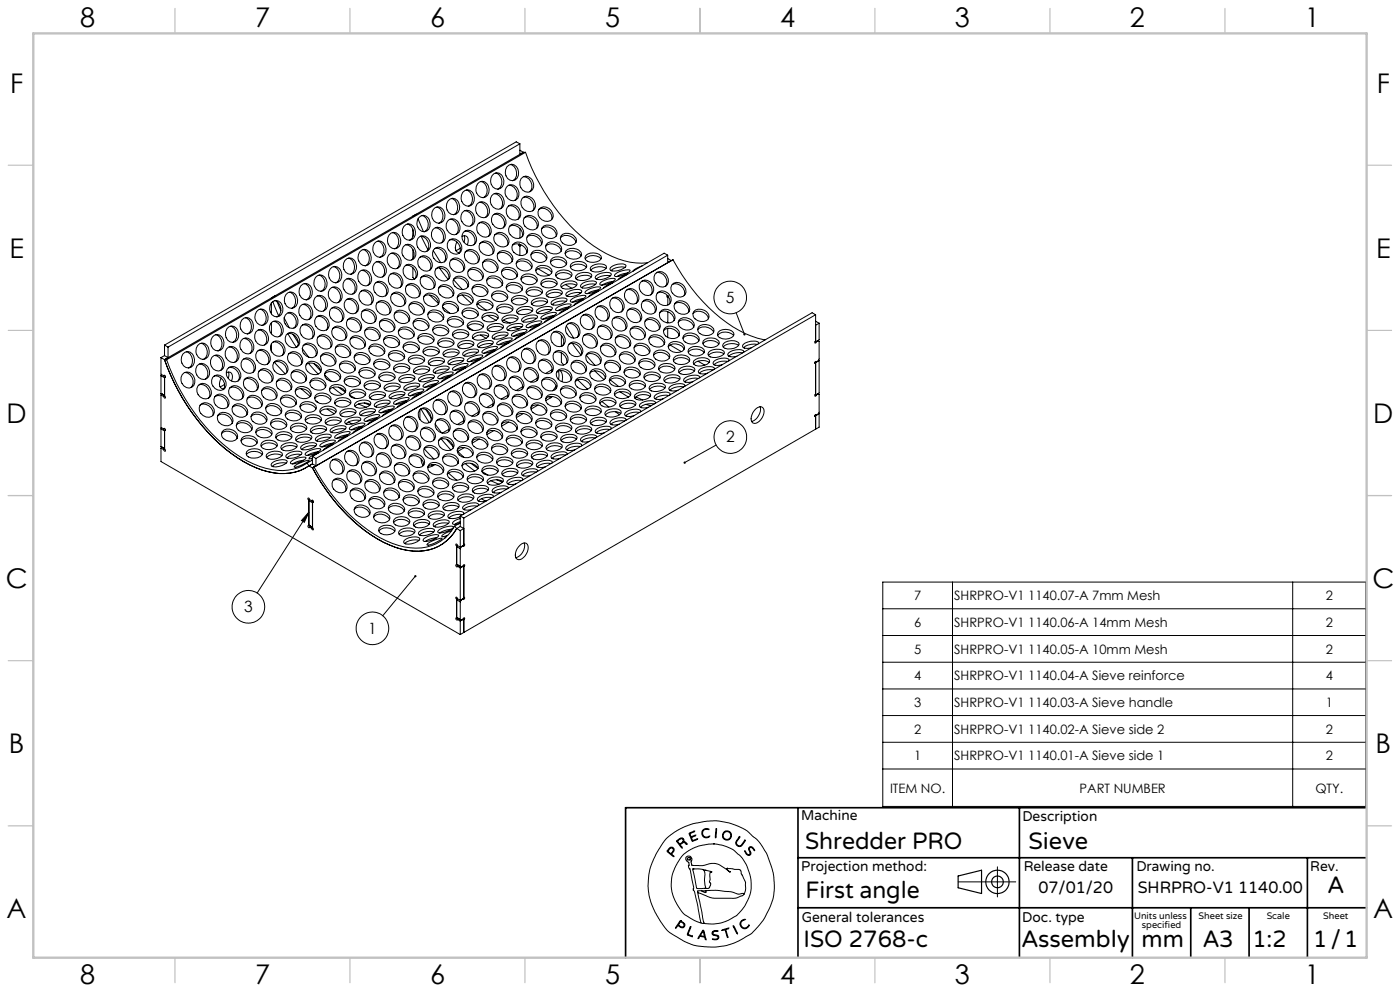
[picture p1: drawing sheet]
<svg xmlns="http://www.w3.org/2000/svg" width="420mm" height="297mm" viewBox="0 0 420 297" stroke-linecap="round" stroke-linejoin="round" font-family="sans-serif">
<defs><g id="words">
<g font-size="8.1">
<text x="24" y="8">8</text>
<text x="76.5" y="8">7</text>
<text x="129" y="8">6</text>
<text x="181.5" y="8">5</text>
<text x="234" y="8">4</text>
<text x="286.5" y="8">3</text>
<text x="339" y="8">2</text>
<text x="391.5" y="8">1</text>
<text x="3" y="27.7">F</text>
<text x="413" y="27.7">F</text>
<text x="2.8" y="77.2">E</text>
<text x="412.8" y="77.2">E</text>
<text x="2" y="126.7">D</text>
<text x="412" y="126.7">D</text>
<text x="1.7" y="176.2">C</text>
<text x="411.7" y="176.2">C</text>
<text x="2.7" y="225.7">B</text>
<text x="412.7" y="225.7">B</text>
<text x="2" y="275.2">A</text>
<text x="412" y="275.2">A</text>
<text x="24" y="295">8</text>
<text x="76.5" y="295">7</text>
<text x="129" y="295">6</text>
<text x="181.5" y="295">5</text>
<text x="234" y="295">4</text>
<text x="286.5" y="295">3</text>
<text x="339" y="295">2</text>
<text x="391.5" y="295">1</text>
</g>
<g font-size="7.1">
<text x="241.5" y="254.4">Shredder PRO</text>
<text x="308.5" y="254.4">Sieve</text>
<text x="241.6" y="269.2">First angle</text>
<text x="398.3" y="267.7">A</text>
<text x="241.1" y="283.7">ISO 2768-c</text>
<text x="306.6" y="283.9">Assembly</text>
<text x="342.5" y="283.9">mm</text>
<text x="360.9" y="283.8">A3</text>
<text x="375.7" y="283.9">1:2</text>
<text x="393.9" y="283.9">1/1</text>
</g>
<g font-size="4.9">
<text x="311.5" y="267.6">07/01/20</text>
<text x="341.3" y="267.6">SHRPRO-V1 1140.00</text>
</g>
<g font-size="4.7">
<text x="217.8" y="90.8">5</text>
<text x="217.8" y="132.6">2</text>
<text x="73.2" y="183.5">3</text>
<text x="110.5" y="189.9">1</text>
</g>
<g font-size="4.2">
<text x="240.4" y="245.9">Machine</text>
<text x="306.7" y="246.1">Description</text>
<text x="240.4" y="261.1">Projection method:</text>
<text x="307.1" y="261">Release date</text>
<text x="340.9" y="261">Drawing no.</text>
<text x="393.1" y="261">Rev.</text>
<text x="240.5" y="276.4">General tolerances</text>
<text x="306.7" y="276.3">Doc. type</text>
</g>
<g font-size="3.9">
<text x="274.2" y="179.9">7</text>
<text x="286.3" y="179.9">SHRPRO-V1 1140.07-A 7mm Mesh</text>
<text x="397.7" y="179.9">2</text>
<text x="274.2" y="187.9">6</text>
<text x="286.3" y="187.9">SHRPRO-V1 1140.06-A 14mm Mesh</text>
<text x="397.7" y="187.9">2</text>
<text x="274.2" y="195.9">5</text>
<text x="286.3" y="195.9">SHRPRO-V1 1140.05-A 10mm Mesh</text>
<text x="397.7" y="195.9">2</text>
<text x="274.2" y="203.9">4</text>
<text x="286.3" y="203.9">SHRPRO-V1 1140.04-A Sieve reinforce</text>
<text x="397.7" y="203.9">4</text>
<text x="274.2" y="211.9">3</text>
<text x="286.3" y="211.9">SHRPRO-V1 1140.03-A Sieve handle</text>
<text x="397.7" y="211.9">1</text>
<text x="274.2" y="219.9">2</text>
<text x="286.3" y="219.9">SHRPRO-V1 1140.02-A Sieve side 2</text>
<text x="397.7" y="219.9">2</text>
<text x="274.2" y="227.9">1</text>
<text x="286.3" y="227.9">SHRPRO-V1 1140.01-A Sieve side 1</text>
<text x="397.7" y="227.9">2</text>
<text x="267" y="237.5">ITEM NO.</text>
<text x="323.8" y="237.5">PART NUMBER</text>
<text x="394.6" y="237.5">QTY.</text>
</g>
<g font-size="2.8">
<text x="340.2" y="275.3">Units unless</text>
<text x="359.6" y="275.3">Sheet size</text>
<text x="380" y="275.3">Scale</text>
<text x="396.9" y="275.3">Sheet</text>
<text x="342.6" y="278.2">specified</text>
</g>
</g></defs>
<g fill="none" stroke="#000" stroke-width=".3">
<path d="M135.4 59.5a2.69 2.69 0 0 1 1.9 2.2 2.69 2.69 0 0 1-1.2 2.6M138.8 57.6a2 2 0 0 1 2.4-.5 2 2 0 0 1 1.1 2.2 2.04 2.04 0 0 1-1.9 2.5 2.04 2.04 0 0 1-2.1-2.4l.1-.9zM139.9 57a2.68 2.68 0 0 1 1.8 2.2 2.68 2.68 0 0 1-1.2 2.6M143.3 55.1a1.82 1.82 0 0 1 1.8-.7 1.82 1.82 0 0 1 1.4 1.4 2.16 2.16 0 0 1 0 2.4 2.16 2.16 0 0 1-2.3 .9 2.67 2.67 0 0 1-.9-4zM144.3 54.4a2.65 2.65 0 0 1 1.8 2.2 2.65 2.65 0 0 1-1.2 2.6M147.5 58.7a2.15 2.15 0 0 1 2.4-.6 2.15 2.15 0 0 1 1.3 2.1 2.04 2.04 0 0 1-1.6 2.5 2.04 2.04 0 0 1-2.4-1.8l-.1-1.4zM147.7 52.6a1.82 1.82 0 0 1 1.8-.8 1.82 1.82 0 0 1 1.4 1.4 2.09 2.09 0 0 1-.2 2.8 2.09 2.09 0 0 1-2.8 .1 2.88 2.88 0 0 1-.2-3.5zM148.3 58.1a2.74 2.74 0 0 1 1.7 4.5M148.7 51.9a2.69 2.69 0 0 1 1.8 2.2 2.69 2.69 0 0 1-1.2 2.6M151.9 56.1a2.17 2.17 0 0 1 2.4-.5 2.17 2.17 0 0 1 1.4 2.1 2 2 0 0 1-1.4 2.4 2 2 0 0 1-2.5-1.3 2.6 2.6 0 0 1 .1-2.7zM152.1 50a2 2 0 0 1 2.3-.5 2 2 0 0 1 1.2 2.1 2.04 2.04 0 0 1-1.9 2.6 2.04 2.04 0 0 1-2.1-2.4l.1-1zM152.7 55.5a2.75 2.75 0 0 1 1.7 4.5"/>
<path d="M153.1 49.3a2.7 2.7 0 0 1 1.9 2.2 2.7 2.7 0 0 1-1.3 2.6M156 43.1v3.2l1-.7M156 45l1 .6M156 43.1l-105.6 60.9M156 43.1l-1.1-.6-105.5 60.9M156.3 53.5a2.19 2.19 0 0 1 2.4-.5 2.19 2.19 0 0 1 1.4 2.1 2.04 2.04 0 0 1-1.7 2.5 2.04 2.04 0 0 1-2.3-1.8l-.1-1.4zM156.6 59.5a2.33 2.33 0 0 1 2.5-.5 2.33 2.33 0 0 1 1.5 2 1.93 1.93 0 0 1-.9 2.2 1.93 1.93 0 0 1-2.4-.3 2.65 2.65 0 0 1-.7-3.4zM157 59.2a2.67 2.67 0 0 1 2.6 1.1 2.67 2.67 0 0 1 .2 2.9M157 45.6l-107.6 62.2M157 45.6h.7M157.1 52.9a2.73 2.73 0 0 1 1.8 4.6M157.7 45.6a57.4 57.4 0 0 0 22.3 29.3 22.3 22.3 0 0 0 14.3 3.8"/>
<path d="M157.7 45.6l-107.7 62.2M100.1 79.9a2.69 2.69 0 0 1 1.8 2.3 2.69 2.69 0 0 1-1.2 2.6M103.5 78.1a1.82 1.82 0 0 1 1.8-.7 1.82 1.82 0 0 1 1.4 1.3 2.16 2.16 0 0 1 0 2.5 2.16 2.16 0 0 1-2.3 .9 2.75 2.75 0 0 1-.9-4zM104.5 77.4a2.67 2.67 0 0 1 1.8 2.2 2.67 2.67 0 0 1-1.2 2.6M107.9 75.5a1.99 1.99 0 0 1 2.3-.5 1.99 1.99 0 0 1 1.2 2.1 2 2 0 0 1-1.6 2.5 2 2 0 0 1-2.3-1.9v-1.4zM108.9 74.8a2.68 2.68 0 0 1 1.9 2.2 2.68 2.68 0 0 1-1.3 2.7M112.1 79.1a1.98 1.98 0 0 1 3.5 .6 2.1 2.1 0 0 1-.8 3.3 2.1 2.1 0 0 1-2.9-1.7l-.1-1.4zM112.3 73a1.85 1.85 0 0 1 1.9-.7 1.85 1.85 0 0 1 1.4 1.3 2.17 2.17 0 0 1 0 2.5 2.17 2.17 0 0 1-2.4 .9 2.78 2.78 0 0 1-.9-4zM113 78.5a2.78 2.78 0 0 1 1.7 4.5M113.3 72.3a2.69 2.69 0 0 1 1.9 2.2 2.69 2.69 0 0 1-1.2 2.6M116.6 76.5a2.19 2.19 0 0 1 2.4-.5 2.19 2.19 0 0 1 1.3 2.1 2.06 2.06 0 0 1-1.6 2.5 2.06 2.06 0 0 1-2.4-1.9l-.1-1.4zM116.7 70.4a1.82 1.82 0 0 1 1.9-.7 1.82 1.82 0 0 1 1.4 1.4 2.15 2.15 0 0 1 0 2.5 2.15 2.15 0 0 1-2.3 .8 2.73 2.73 0 0 1-1-4z"/>
<path d="M117.4 75.9a2.74 2.74 0 0 1 1.7 4.5M117.8 69.7a2.67 2.67 0 0 1 1.8 2.2 2.67 2.67 0 0 1-1.2 2.6M121 74a2.17 2.17 0 0 1 2.4-.6 2.17 2.17 0 0 1 1.3 2.1 2 2 0 0 1-1.3 2.5 2 2 0 0 1-2.5-1.3 2.57 2.57 0 0 1 .1-2.7zM121.1 67.9a1.85 1.85 0 0 1 1.9-.7 1.85 1.85 0 0 1 1.4 1.3 2.18 2.18 0 0 1 0 2.5 2.18 2.18 0 0 1-2.3 .9 2.75 2.75 0 0 1-1-4zM121.6 79.6a2.69 2.69 0 0 1 2.7 1.1 2.69 2.69 0 0 1 .1 2.9M121.8 73.4a2.72 2.72 0 0 1 1.7 4.5M121.8 79.4a2.53 2.53 0 0 1 3 1.1 2.53 2.53 0 0 1-.4 3.1 2.51 2.51 0 0 1-3-1 2.51 2.51 0 0 1 .4-3.2zM122.2 67.2a2.7 2.7 0 0 1 1.8 2.2 2.7 2.7 0 0 1-1.2 2.6M123.9 64.8h.1M123.9 68.8v2M123.9 74.8v2.8M124.9 64.2l-1 .6"/>
<path d="M125.4 71.4a2.17 2.17 0 0 1 2.4-.5 2.17 2.17 0 0 1 1.4 2.1 2.04 2.04 0 0 1-1.7 2.5 2.04 2.04 0 0 1-2.4-1.9v-1.4zM125.4 65.5l1.6 3.9M125.6 65.3a1.98 1.98 0 0 1 2.3-.5 1.98 1.98 0 0 1 1.1 2.1 2 2 0 0 1-1.6 2.5 2 2 0 0 1-2.3-1.8l.1-1.5zM126 77.1a2.67 2.67 0 0 1 2.7 1 2.67 2.67 0 0 1 .1 2.9M126.2 70.8a2.75 2.75 0 0 1 1.7 4.5M126.2 76.9a2.64 2.64 0 0 1 2.8 .7 2.64 2.64 0 0 1 .4 2.9 2.37 2.37 0 0 1-2.4 .6 2.37 2.37 0 0 1-1.6-2l-.1-.9 .4-.8zM126.3 70.8l2.1 4M126.6 64.6a2.68 2.68 0 0 1 1.9 2.2 2.68 2.68 0 0 1-1.3 2.7M129.8 68.9a2.17 2.17 0 0 1 2.4-.6 2.17 2.17 0 0 1 1.4 2.1 2.04 2.04 0 0 1-1.7 2.5 2.04 2.04 0 0 1-2.4-1.8v-1.4zM130 75.1l2.2 3.6M130 62.8a1.82 1.82 0 0 1 1.8-.8 1.82 1.82 0 0 1 1.4 1.4 2.15 2.15 0 0 1 .1 2.5 2.15 2.15 0 0 1-2.4 .8 2.73 2.73 0 0 1-.9-3.9zM130.1 74.9a2.36 2.36 0 0 1 2.4-.6 2.36 2.36 0 0 1 1.6 2 1.94 1.94 0 0 1-.9 2.2 1.94 1.94 0 0 1-2.4-.3 2.59 2.59 0 0 1-.7-3.3z"/>
<path d="M130.5 74.5a2.7 2.7 0 0 1 2.6 1.1 2.7 2.7 0 0 1 .2 2.9M130.6 68.3a2.74 2.74 0 0 1 1.8 4.5M131 62.1a2.67 2.67 0 0 1 1.9 2.2 2.67 2.67 0 0 1-1.2 2.6M134.2 66.3a2.17 2.17 0 0 1 2.5-.5 2.17 2.17 0 0 1 1.3 2.1 2 2 0 0 1-1.4 2.4 2 2 0 0 1-2.4-1.3 2.57 2.57 0 0 1 0-2.7zM134.4 60.2a1.82 1.82 0 0 1 1.8-.7 1.82 1.82 0 0 1 1.5 1.4 2.09 2.09 0 0 1-.3 2.7 2.09 2.09 0 0 1-2.8 .1 2.88 2.88 0 0 1-.2-3.5zM134.5 72.3a2.36 2.36 0 0 1 2.4-.6 2.36 2.36 0 0 1 1.6 2 1.94 1.94 0 0 1-.9 2.3 1.94 1.94 0 0 1-2.4-.4 2.59 2.59 0 0 1-.7-3.3zM134.9 72a2.69 2.69 0 0 1 2.7 1.1 2.69 2.69 0 0 1 .1 2.8M135 65.7a2.72 2.72 0 0 1 1.8 4.5M135.1 78.1a2.69 2.69 0 0 1 2.9 .3 2.69 2.69 0 0 1 1 2.7M135.1 78.1a2.51 2.51 0 0 1 4.2 1.2 1.95 1.95 0 0 1-.8 2.2 1.95 1.95 0 0 1-2.4-.3 2.4 2.4 0 0 1-1-3.1zM137.1 72.5l-.3 .5a1.63 1.63 0 0 0 1.1 2.7M138.1 74.4l-1.4 .7"/>
<path d="M138.6 70.9a1.3 1.3 0 0 1 1.6 .1 1.3 1.3 0 0 1 .2 1.7l-.2 .7M138.6 63.8a2.17 2.17 0 0 1 2.5-.6 2.17 2.17 0 0 1 1.3 2.1 2 2 0 0 1-1.4 2.5 2 2 0 0 1-2.4-1.4 2.52 2.52 0 0 1 0-2.6zM138.9 69.8a2.31 2.31 0 0 1 2.5-.6 2.31 2.31 0 0 1 1.5 2 1.93 1.93 0 0 1-.9 2.2 1.93 1.93 0 0 1-2.4-.3 2.58 2.58 0 0 1-.7-3.3zM139.3 69.4a2.67 2.67 0 0 1 2.7 1.1 2.67 2.67 0 0 1 .1 2.9M139.3 70.7l.1 .7-.2 1.2M139.5 63.1a2.75 2.75 0 0 1 1.7 4.6M139.6 75.6a2.67 2.67 0 0 1 2.8 .2 2.67 2.67 0 0 1 1 2.8M139.6 75.5a2.54 2.54 0 0 1 4.2 1.3 1.96 1.96 0 0 1-.9 2.2 1.96 1.96 0 0 1-2.4-.3 2.5 2.5 0 0 1-.9-3.2zM143.1 61.2a2.17 2.17 0 0 1 2.4-.5 2.17 2.17 0 0 1 1.3 2.1 2.04 2.04 0 0 1-1.6 2.5 2.04 2.04 0 0 1-2.4-1.9l-.1-1.4zM143.3 67.2a2.33 2.33 0 0 1 2.5-.6 2.33 2.33 0 0 1 1.5 2 1.92 1.92 0 0 1-.8 2.3 1.92 1.92 0 0 1-2.4-.4 2.59 2.59 0 0 1-.8-3.3zM143.7 66.9a2.7 2.7 0 0 1 2.7 1.1 2.7 2.7 0 0 1 .1 2.8M143.9 60.6a2.74 2.74 0 0 1 1.7 4.5"/>
<path d="M144 73a2.7 2.7 0 0 1 2.8 .3 2.7 2.7 0 0 1 1 2.8M144 73a2.55 2.55 0 0 1 3.1-.2 2.55 2.55 0 0 1 1 3 2.54 2.54 0 0 1-3.2 .3 2.54 2.54 0 0 1-.9-3.1zM144.9 78.7a2.74 2.74 0 0 1 4.3 2.3M145 78.4a2.57 2.57 0 0 1 3-.4 2.57 2.57 0 0 1 1.3 2.9 2.55 2.55 0 0 1-3.2 .5 2.55 2.55 0 0 1-1.1-3zM147.7 64.7a2.36 2.36 0 0 1 2.5-.6 2.36 2.36 0 0 1 1.6 2 1.94 1.94 0 0 1-.9 2.2 1.94 1.94 0 0 1-2.4-.3 2.59 2.59 0 0 1-.8-3.3zM148.1 64.3a2.69 2.69 0 0 1 2.7 1.1 2.69 2.69 0 0 1 .2 2.9M148.4 70.4a2.68 2.68 0 0 1 2.9 .3 2.68 2.68 0 0 1 .9 2.8M148.4 70.4a2.5 2.5 0 0 1 4.2 1.3 1.95 1.95 0 0 1-.9 2.2 1.95 1.95 0 0 1-2.4-.3 2.4 2.4 0 0 1-.9-3.2zM149.3 76.2a2.75 2.75 0 0 1 4.3 2.2M149.4 75.9a2.7 2.7 0 0 1 2.8-.5 2.7 2.7 0 0 1 1.7 2.2 2.39 2.39 0 0 1-2.2 1.6 2.39 2.39 0 0 1-2.3-1.4l-.2-1.2zM152.2 62.1a2.31 2.31 0 0 1 2.4-.6 2.31 2.31 0 0 1 1.6 2 1.95 1.95 0 0 1-.9 2.3 1.95 1.95 0 0 1-2.4-.4 2.65 2.65 0 0 1-.7-3.3zM152.5 61.8a2.67 2.67 0 0 1 2.7 1 2.67 2.67 0 0 1 .2 2.9"/>
<path d="M152.8 67.9a2.67 2.67 0 0 1 2.9 .3 2.67 2.67 0 0 1 .9 2.7M152.8 67.9a2.51 2.51 0 0 1 4.2 1.2 1.94 1.94 0 0 1-.9 2.2 1.94 1.94 0 0 1-2.3-.3 2.4 2.4 0 0 1-1-3.1zM153.7 73.6a2.76 2.76 0 0 1 4.3 2.3M153.8 73.3a2.56 2.56 0 0 1 3.1-.4 2.56 2.56 0 0 1 1.2 2.9 2.65 2.65 0 0 1-2.8 .6 2.65 2.65 0 0 1-1.7-2.4zM154.9 78.9a2.85 2.85 0 0 1 4.6 1.5M155 78.3a2.8 2.8 0 0 1 4.7 1.5 2.57 2.57 0 0 1-4.5 .3l-.4-1.1zM155.7 73.5l.3 .1M155.7 73.3l.2 .3M155.8 73.2l-.1 .3 .3 .1M156 73.6v2.9M156 68.5v2.8M156.2 73.3v.4h-.2"/>
<path d="M157.2 65.3a2.7 2.7 0 0 1 2.9 .4 2.7 2.7 0 0 1 .9 2.7M157.2 65.3a2.53 2.53 0 0 1 3.2-.2 2.53 2.53 0 0 1 .9 3.1 2.52 2.52 0 0 1-3.2 .2 2.52 2.52 0 0 1-.9-3.1zM158.1 71.1a2.74 2.74 0 0 1 4.3 2.2M158.2 70.8a2.58 2.58 0 0 1 3.1-.4 2.58 2.58 0 0 1 1.2 2.8 2.55 2.55 0 0 1-3.1 .5 2.55 2.55 0 0 1-1.2-2.9zM159.3 76.4a2.88 2.88 0 0 1 4.6 1.4M159.5 75.8a2.8 2.8 0 0 1 4.6 1.4 2.57 2.57 0 0 1-4.5 .4l-.4-1.1zM161.6 62.8a2.68 2.68 0 0 1 2.9 .3 2.68 2.68 0 0 1 1 2.7M161.7 62.8a2.5 2.5 0 0 1 4.2 1.2 1.95 1.95 0 0 1-.9 2.2 1.95 1.95 0 0 1-2.4-.3 2.4 2.4 0 0 1-.9-3.1zM162.5 68.5a2.74 2.74 0 0 1 4.3 2.3M162.6 68.2a2.57 2.57 0 0 1 3.1-.4 2.57 2.57 0 0 1 1.2 2.9 2.55 2.55 0 0 1-3.1 .4 2.55 2.55 0 0 1-1.2-2.9zM163.7 73.8a2.84 2.84 0 0 1 4.6 1.5M163.9 73.3a2.78 2.78 0 0 1 4.6 1.3 1.92 1.92 0 0 1-2.4 1.5 2.1 2.1 0 0 1-2.2-2.8z"/>
<path d="M165.1 78.6a3 3 0 0 1 4.8 .7M165.3 77.8a2.86 2.86 0 0 1 4.7 1 2.37 2.37 0 0 1-3.4 1.2 1.63 1.63 0 0 1-1.3-2.2zM168.1 71.3a2.85 2.85 0 0 1 4.7 1.4M168.3 70.7a2.8 2.8 0 0 1 4.7 1.4 2.57 2.57 0 0 1-4.5 .4l-.4-1.1zM169.6 76a3 3 0 0 1 4.7 .7M169.7 75.2a2.91 2.91 0 0 1 4.8 1 2.79 2.79 0 0 1-4.6 .6l-.4-.9zM171.2 79.2a3.5 3.5 0 0 1 4.7 0l.1 .6a3.2 3.2 0 0 1-4.8 .6l-.1-.6zM175.7 76.7a3 3 0 0 1 4.7 .5 2.63 2.63 0 0 1-3.4 1.4 1.62 1.62 0 0 1-1.5-1.3zM180.3 77.5a3.3 3.3 0 0 0-4.7 .1M192.7 79.7l-1.2 .4a1.98 1.98 0 0 0-1.6 1.2M200.3 76.5v2.2l1.1-.6M200.3 77.5l1.1 .6"/>
<path d="M200.3 76.5l-105.5 60.9M200.3 76.5l-1.1-.6-105.5 60.9M201.4 78.1l-107.7 62.1M201.9 77.9a51.9 51.9 0 0 0 21.7 22.1l3.6 1.3 2.3 .6M201.9 77.9l-107.7 62.1M201.9 77.9l-.5 .2M68.1 98.5a1.84 1.84 0 0 1 1.9-.7 1.84 1.84 0 0 1 1.4 1.3 2.1 2.1 0 0 1-.3 2.8 2.1 2.1 0 0 1-2.8 .1 2.92 2.92 0 0 1-.2-3.5zM69.1 97.8a2.69 2.69 0 0 1 1.9 2.2 2.69 2.69 0 0 1-1.2 2.6M72.5 95.9a2 2 0 0 1 2.4-.5 2 2 0 0 1 1.1 2.1 2 2 0 0 1-1.6 2.6 2 2 0 0 1-2.3-1.9v-1.5zM73.6 95.2a2.7 2.7 0 0 1 1.8 2.3 2.7 2.7 0 0 1-1.2 2.6M76.8 99.5a2.17 2.17 0 0 1 2.4-.6 2.17 2.17 0 0 1 1.3 2.1 2.04 2.04 0 0 1-1.6 2.5 2.04 2.04 0 0 1-2.4-1.8l-.1-1.4zM77 93.4a1.82 1.82 0 0 1 1.8-.7 1.82 1.82 0 0 1 1.4 1.3 2.17 2.17 0 0 1 0 2.5 2.17 2.17 0 0 1-2.3 .9 2.69 2.69 0 0 1-.9-4z"/>
<path d="M77.6 98.9a2.72 2.72 0 0 1 1.7 4.5M78 92.7a2.68 2.68 0 0 1 1.9 2.2 2.68 2.68 0 0 1-1.3 2.6M81.2 96.9a2.15 2.15 0 0 1 2.4-.5 2.15 2.15 0 0 1 1.3 2.1 2 2 0 0 1-1.3 2.5 2 2 0 0 1-2.5-1.4 2.72 2.72 0 0 1 .1-2.7zM81.4 90.8a1.85 1.85 0 0 1 1.8-.7 1.85 1.85 0 0 1 1.4 1.4 2.1 2.1 0 0 1-.2 2.8 2.1 2.1 0 0 1-2.8 0 2.92 2.92 0 0 1-.2-3.5zM81.4 89.3h.1M81.4 90.8v3.2M81.4 96.7v3.3M81.8 90.4l1.8 4.2M82 96.3a2.78 2.78 0 0 1 1.7 4.6M82.4 90.1a2.69 2.69 0 0 1 1.9 2.2 2.69 2.69 0 0 1-1.3 2.7M82.5 88.6l-1.1 .7M83.1 90.4l1.2 2.8"/>
<path d="M85.2 95.2l1.6 3M85.6 94.4a2.17 2.17 0 0 1 2.4-.5 2.17 2.17 0 0 1 1.4 2 2.06 2.06 0 0 1-1.7 2.5 2.06 2.06 0 0 1-2.4-1.8v-1.4zM85.8 88.3a1.84 1.84 0 0 1 1.8-.7 1.84 1.84 0 0 1 1.4 1.3 2.15 2.15 0 0 1 .1 2.5 2.15 2.15 0 0 1-2.4 .8 2.73 2.73 0 0 1-.9-3.9zM86.4 93.8a2.75 2.75 0 0 1 1.8 4.5M86.8 87.6a2.69 2.69 0 0 1 1.9 2.2 2.69 2.69 0 0 1-1.2 2.6M90 91.8a2.17 2.17 0 0 1 2.5-.5 2.17 2.17 0 0 1 1.3 2.1 2.06 2.06 0 0 1-1.7 2.5 2.06 2.06 0 0 1-2.4-1.9v-1.4zM90.2 85.7a1.99 1.99 0 0 1 2.4-.5 1.99 1.99 0 0 1 1.1 2.1 2 2 0 0 1-1.6 2.6 2 2 0 0 1-2.3-2v-1.4zM90.3 97.8a2.34 2.34 0 0 1 2.5-.5 2.34 2.34 0 0 1 1.5 1.9 1.94 1.94 0 0 1-.9 2.3 1.94 1.94 0 0 1-2.4-.4 2.65 2.65 0 0 1-.7-3.3zM90.7 97.5a2.69 2.69 0 0 1 2.7 1.1 2.69 2.69 0 0 1 .1 2.9M90.8 91.2a2.72 2.72 0 0 1 1.8 4.5M91.3 85a2.68 2.68 0 0 1 1.8 2.2 2.68 2.68 0 0 1-1.2 2.6M94.5 89.3a1.98 1.98 0 0 1 3.4 .6 2.1 2.1 0 0 1-.8 3.3 2.1 2.1 0 0 1-2.9-1.7l-.1-1.4z"/>
<path d="M94.7 83.1a1.84 1.84 0 0 1 1.8-.6 1.84 1.84 0 0 1 1.4 1.4 2.17 2.17 0 0 1 0 2.4 2.17 2.17 0 0 1-2.3 .9 2.71 2.71 0 0 1-.9-4.1zM94.7 95.3a2.34 2.34 0 0 1 2.5-.6 2.34 2.34 0 0 1 1.5 2 1.93 1.93 0 0 1-.9 2.2 1.93 1.93 0 0 1-2.3-.3 2.59 2.59 0 0 1-.8-3.3zM95.1 94.9a2.71 2.71 0 0 1 2.7 1.1 2.71 2.71 0 0 1 .1 2.9M95.3 88.7a2.74 2.74 0 0 1 1.7 4.5M95.7 82.5a2.68 2.68 0 0 1 1.8 2.2 2.68 2.68 0 0 1-1.2 2.6M98.9 86.7a2.15 2.15 0 0 1 2.4-.5 2.15 2.15 0 0 1 1.3 2.1 2 2 0 0 1-1.3 2.5 2 2 0 0 1-2.5-1.4 2.67 2.67 0 0 1 .1-2.7zM99.1 80.6a1.84 1.84 0 0 1 1.8-.7 1.84 1.84 0 0 1 1.4 1.4 2.15 2.15 0 0 1 0 2.5 2.15 2.15 0 0 1-2.3 .8 2.73 2.73 0 0 1-.9-4zM99.1 92.7a2.36 2.36 0 0 1 2.5-.5 2.36 2.36 0 0 1 1.6 2 1.94 1.94 0 0 1-.9 2.2 1.94 1.94 0 0 1-2.4-.4 2.59 2.59 0 0 1-.8-3.3zM99.5 92.4a2.67 2.67 0 0 1 2.7 1.1 2.67 2.67 0 0 1 .1 2.8M99.7 86.1a2.78 2.78 0 0 1 1.7 4.6M99.8 98.5a2.66 2.66 0 0 1 2.9 .3 2.66 2.66 0 0 1 .9 2.8M99.8 98.5a2.51 2.51 0 0 1 4.2 1.2 1.95 1.95 0 0 1-.9 2.3 1.95 1.95 0 0 1-2.4-.4 2.44 2.44 0 0 1-.9-3.1z"/>
<path d="M103.3 84.2a2.19 2.19 0 0 1 2.4-.5 2.19 2.19 0 0 1 1.4 2 2.06 2.06 0 0 1-1.7 2.5 2.06 2.06 0 0 1-2.4-1.8l-.1-1.4zM103.6 90.2a2.34 2.34 0 0 1 2.4-.6 2.34 2.34 0 0 1 1.6 2 1.94 1.94 0 0 1-.9 2.2 1.94 1.94 0 0 1-2.4-.3 2.65 2.65 0 0 1-.7-3.3zM103.9 89.8a2.69 2.69 0 0 1 2.7 1.1 2.69 2.69 0 0 1 .2 2.9M104.1 83.6a2.72 2.72 0 0 1 1.7 4.5M104.2 96a2.69 2.69 0 0 1 2.9 .3 2.69 2.69 0 0 1 .9 2.7M104.2 96a2.51 2.51 0 0 1 4.2 1.2 1.95 1.95 0 0 1-.9 2.2 1.95 1.95 0 0 1-2.4-.3 2.37 2.37 0 0 1-.9-3.1zM107.7 81.6a2.17 2.17 0 0 1 2.4-.5 2.17 2.17 0 0 1 1.4 2.1 2.04 2.04 0 0 1-1.7 2.5 2.04 2.04 0 0 1-2.3-1.8l-.1-1.5zM108.3 87.3a2.69 2.69 0 0 1 2.7 1.1 2.69 2.69 0 0 1 .2 2.9M108.5 81a2.72 2.72 0 0 1 1.7 4.5M108.5 87.1a2.54 2.54 0 0 1 3.1 1 2.54 2.54 0 0 1-.4 3.2 2.52 2.52 0 0 1-3.1-1 2.52 2.52 0 0 1 .4-3.2zM108.6 93.4a2.69 2.69 0 0 1 2.9 .3 2.69 2.69 0 0 1 .9 2.7M108.6 93.4a2.53 2.53 0 0 1 3.2-.2 2.53 2.53 0 0 1 .9 3 2.52 2.52 0 0 1-3.2 .3 2.52 2.52 0 0 1-.9-3.1z"/>
<path d="M109.5 99.1a2.74 2.74 0 0 1 4.3 2.3M109.6 98.8a2.58 2.58 0 0 1 3.1-.3 2.58 2.58 0 0 1 1.2 2.8 2.55 2.55 0 0 1-3.1 .5 2.55 2.55 0 0 1-1.2-3zM112.4 85.1a2.34 2.34 0 0 1 2.5-.6 2.34 2.34 0 0 1 1.5 2 1.94 1.94 0 0 1-.9 2.2 1.94 1.94 0 0 1-2.4-.3 2.57 2.57 0 0 1-.7-3.3zM112.8 84.7a2.67 2.67 0 0 1 2.7 1.1 2.67 2.67 0 0 1 .1 2.9M113 90.9a2.66 2.66 0 0 1 2.9 .2 2.66 2.66 0 0 1 .9 2.8M113 90.8a2.53 2.53 0 0 1 4.3 1.3 1.95 1.95 0 0 1-.9 2.2 1.95 1.95 0 0 1-2.4-.3 2.5 2.5 0 0 1-1-3.2zM113.9 96.6a2.74 2.74 0 0 1 4.3 2.2M114 96.3a2.57 2.57 0 0 1 3.1-.4 2.57 2.57 0 0 1 1.2 2.8 2.55 2.55 0 0 1-3.1 .5 2.55 2.55 0 0 1-1.2-2.9zM116.8 82.5a2.36 2.36 0 0 1 2.5-.5 2.36 2.36 0 0 1 1.5 2 1.94 1.94 0 0 1-.9 2.2 1.94 1.94 0 0 1-2.4-.4 2.59 2.59 0 0 1-.7-3.3zM117.2 82.2a2.69 2.69 0 0 1 2.7 1 2.69 2.69 0 0 1 .1 2.9M117.5 88.3a2.69 2.69 0 0 1 2.8 .3 2.69 2.69 0 0 1 1 2.7M117.5 88.3a2.52 2.52 0 0 1 3.1-.2 2.52 2.52 0 0 1 .9 3 2.5 2.5 0 0 1-3.2 .3 2.5 2.5 0 0 1-.8-3.1z"/>
<path d="M118.4 94a2.72 2.72 0 0 1 4.2 2.3M118.4 93.7a2.7 2.7 0 0 1 2.8-.5 2.7 2.7 0 0 1 1.7 2.3 2.38 2.38 0 0 1-2.1 1.6 2.38 2.38 0 0 1-2.3-1.4l-.3-1.2zM119.5 99.3a2.81 2.81 0 0 1 4.6 1.5M119.7 98.8a2.77 2.77 0 0 1 4.7 1.4 2.57 2.57 0 0 1-4.6 .3l-.3-1.1zM121.9 85.8a2.69 2.69 0 0 1 2.9 .3 2.69 2.69 0 0 1 .9 2.7M121.9 85.7a2.51 2.51 0 0 1 4.2 1.3 1.94 1.94 0 0 1-.9 2.2 1.94 1.94 0 0 1-2.4-.3 2.36 2.36 0 0 1-.9-3.2zM122.8 91.5a2.76 2.76 0 0 1 4.3 2.2M122.9 91.2a2.71 2.71 0 0 1 2.8-.5 2.71 2.71 0 0 1 1.7 2.3 2.4 2.4 0 0 1-2.2 1.5 2.4 2.4 0 0 1-2.3-1.4l-.3-1.2zM123.9 80.2v2.9l.4 .5M123.9 96.8a2.85 2.85 0 0 1 4.7 1.4M124.1 96.2a2.8 2.8 0 0 1 4.7 1.4 2.49 2.49 0 0 1-4.2 .7 1.65 1.65 0 0 1-.5-2.1zM126.3 83.2a2.67 2.67 0 0 1 2.9 .3 2.67 2.67 0 0 1 .9 2.8"/>
<path d="M126.3 83.2a2.55 2.55 0 0 1 3.2-.2 2.55 2.55 0 0 1 .9 3 2.53 2.53 0 0 1-3.2 .3 2.53 2.53 0 0 1-.9-3.1zM127.2 88.9a2.74 2.74 0 0 1 4.3 2.3M127.3 88.6a2.58 2.58 0 0 1 3.1-.4 2.58 2.58 0 0 1 1.2 2.9 2.55 2.55 0 0 1-3.1 .5 2.55 2.55 0 0 1-1.2-3zM128.3 94.2a2.88 2.88 0 0 1 4.7 1.5M128.5 93.7a2.8 2.8 0 0 1 4.7 1.4 2.57 2.57 0 0 1-4.5 .3l-.4-1.1zM128.9 88.4l2.6 2.5M129.8 99a3 3 0 0 1 4.7 .7M130 98.2a2.88 2.88 0 0 1 4.7 1 2.38 2.38 0 0 1-3.5 1.3 1.64 1.64 0 0 1-1.2-2.3zM130.7 80.6a2.68 2.68 0 0 1 2.9 .3 2.68 2.68 0 0 1 .9 2.8M130.7 80.6a2.53 2.53 0 0 1 3.2-.2 2.53 2.53 0 0 1 .9 3.1 2.52 2.52 0 0 1-3.2 .2 2.52 2.52 0 0 1-.9-3.1zM131.6 86.4a2.72 2.72 0 0 1 4.3 2.2M131.7 86.1a2.57 2.57 0 0 1 3.1-.4 2.57 2.57 0 0 1 1.2 2.8 2.55 2.55 0 0 1-3.1 .5 2.55 2.55 0 0 1-1.2-2.9z"/>
<path d="M131.8 80.3l2.7 3.5M132.8 91.7a2.84 2.84 0 0 1 4.6 1.4M132.8 92l2.3 2M132.9 91.1a2.77 2.77 0 0 1 4.7 1.4 1.93 1.93 0 0 1-2.5 1.4 2.1 2.1 0 0 1-2.2-2.8zM134.2 96.4a3 3 0 0 1 4.8 .7M134.4 95.6a2.85 2.85 0 0 1 4.7 1.1 2.42 2.42 0 0 1-3.4 1.2 1.68 1.68 0 0 1-1.3-2.3zM135.9 99.6a3.6 3.6 0 0 1 4.6 0l.2 .6a3.1 3.1 0 0 1-4.6 .8l-.4-.8zM136.1 83.5a2.68 2.68 0 0 1 2.8-.5 2.68 2.68 0 0 1 1.7 2.3 2.37 2.37 0 0 1-2.1 1.6 2.37 2.37 0 0 1-2.3-1.5l-.3-1.2zM137.2 89.1a2.82 2.82 0 0 1 4.6 1.5M137.4 88.5a2.8 2.8 0 0 1 4.6 1.5 2.52 2.52 0 0 1-4.2 .7 1.71 1.71 0 0 1-.4-2.2zM138.6 93.9a3 3 0 0 1 4.8 .7M138.6 88.4l2.9 2.6"/>
<path d="M138.8 93.1a2.91 2.91 0 0 1 4.7 1 2.79 2.79 0 0 1-4.5 .6l-.4-1zM140.3 86.1a2.72 2.72 0 0 0-4.3-2.3l2.7 3M140.3 97.9l1.7 1.2M140.3 97.1a3.4 3.4 0 0 1 4.6 0l.2 .5a3.1 3.1 0 0 1-4.6 .9l-.4-.9zM140.4 81.3a2.76 2.76 0 0 1 4.3 2.2M140.5 81a2.58 2.58 0 0 1 3.1-.4 2.58 2.58 0 0 1 1.3 2.8 2.67 2.67 0 0 1-2.9 .6 2.67 2.67 0 0 1-1.7-2.3zM141.6 86.6a2.88 2.88 0 0 1 4.7 1.4M141.8 86a2.8 2.8 0 0 1 4.6 1.4 2.57 2.57 0 0 1-4.5 .4l-.3-1.1zM143.1 91.3a3.1 3.1 0 0 1 4.7 .7M143.2 90.6a2.91 2.91 0 0 1 4.8 .9 2.77 2.77 0 0 1-4.6 .6l-.4-.9zM143.3 91l2.6 2M144.7 94.5a3.4 3.4 0 0 1 4.6 0l.2 .6a2.67 2.67 0 0 1-3.4 1.3 1.62 1.62 0 0 1-1.6-1.3z"/>
<path d="M145 98a3.4 3.4 0 0 0-4.8 0M146 84a2.84 2.84 0 0 1 4.7 1.5M146.2 83.5a2.8 2.8 0 0 1 4.6 1.4 1.93 1.93 0 0 1-2.4 1.4 2.1 2.1 0 0 1-2.2-2.8zM146.2 94.5l2.7 1.5M146.3 97.9a3.9 3.9 0 0 1 4.6-.4l.2 .4a3.8 3.8 0 0 1-4.8 1l-.2-.5zM147.5 88.8a3 3 0 0 1 4.7 .7M147.6 88a2.83 2.83 0 0 1 4.8 1 2.07 2.07 0 0 1-2.5 1.4 1.88 1.88 0 0 1-2.3-2.4zM149.2 92a3.5 3.5 0 0 1 4.6 0l.1 .5a2.61 2.61 0 0 1-3.4 1.4 1.52 1.52 0 0 1-1.5-1.4zM149.4 95.4a3.3 3.3 0 0 0-4.7 .1M150.4 81.5a2.84 2.84 0 0 1 4.7 1.4M150.6 80.9a2.81 2.81 0 0 1 4.7 1.4 2.52 2.52 0 0 1-4.2 .7 1.71 1.71 0 0 1-.5-2.1zM150.7 95.4a4 4 0 0 1 4.6-.5l.2 .5a3.6 3.6 0 0 1-4.8 .9l-.2-.5z"/>
<path d="M150.9 98.3a4 4 0 0 0-4.6 .6M151 96l2.1 .8M151.9 86.2a3 3 0 0 1 4.7 .7M152 85.4a2.86 2.86 0 0 1 4.8 1 2.37 2.37 0 0 1-3.4 1.3 1.63 1.63 0 0 1-1.4-2.3zM152.2 98a4.9 4.9 0 0 1 4.5-.8l.2 .3a4.4 4.4 0 0 1-4.7 1.3l-.2-.3zM153.6 89.4a3.5 3.5 0 0 1 4.6 0l.2 .6a3.1 3.1 0 0 1-4.6 .8l-.4-.8zM153.8 92.8a3.3 3.3 0 0 0-4.7 .1M153.9 98.1l1.9 .5M155.2 92.8a4 4 0 0 1 4.5-.4l.2 .4a3.6 3.6 0 0 1-4.8 1l-.2-.5zM155.3 95.7a3.8 3.8 0 0 0-4.6 .6M156.3 83.7a3 3 0 0 1 4.7 .6M156.5 82.9a2.91 2.91 0 0 1 4.7 1 2.77 2.77 0 0 1-4.5 .6l-.4-1z"/>
<path d="M156.6 98l-.1-.1a4.8 4.8 0 0 0-4.1 1.1M156.6 95.5a4.7 4.7 0 0 1 4.5-.8l.2 .3a4.4 4.4 0 0 1-4.7 1.3l-.1-.4zM157.3 99.7l-2.1 .5-1 .5M158 86.9a3.4 3.4 0 0 1 4.6 0l.2 .5a2.67 2.67 0 0 1-3.5 1.4 1.62 1.62 0 0 1-1.5-1.3zM158 97.5a6.7 6.7 0 0 1 4.4-1.3l.1 .2a5.9 5.9 0 0 1-4.6 1.7l-.1-.2zM158.2 90.3a3.4 3.4 0 0 0-4.7 0M159.6 90.2a3.9 3.9 0 0 1 4.5-.4l.2 .5a3 3 0 0 1-3.4 1.4l-1.4-.5-.2-.5zM159.7 93.2a3.8 3.8 0 0 0-4.5 .6M160.7 81.1a3 3 0 0 1 4.8 .7M160.9 80.4a2.87 2.87 0 0 1 4.7 .9 2.08 2.08 0 0 1-2.5 1.5 1.91 1.91 0 0 1-2.2-2.4zM161 95.4h-.1a4.8 4.8 0 0 0-4.1 1M161.1 92.9a4.9 4.9 0 0 1 4.5-.8l.1 .3a4.4 4.4 0 0 1-4.7 1.3l-.1-.3z"/>
<path d="M161.4 80.5l3.3 2M161.7 97.5l-1.2 .5a1.98 1.98 0 0 0-1.5 1.1M161.8 97.1l-2.2 .5-1 .6M162.4 84.3a3 3 0 0 1 4.8 .5 2.61 2.61 0 0 1-3.4 1.4 1.52 1.52 0 0 1-1.6-1.3zM162.5 94.9a6.5 6.5 0 0 1 4.3-1.2l.1 .2a5.8 5.8 0 0 1-4.6 1.7l-.1-.3zM162.6 87.8a3.4 3.4 0 0 0-4.7 0M164 87.7a3.9 3.9 0 0 1 4.6-.4l.1 .4a3.6 3.6 0 0 1-4.7 .9l-.2-.4zM164.1 90.6a4 4 0 0 0-4.5 .6M165.4 92.9a4.8 4.8 0 0 0-4.2 1M165.5 90.4a4.9 4.9 0 0 1 4.5-.8l.1 .3a4.4 4.4 0 0 1-4.6 1.3l-.2-.4zM166 99.6a2.67 2.67 0 0 1 2.6 1.2 2.67 2.67 0 0 1 .1 2.9M166.1 95l-1.1 .5a1.98 1.98 0 0 0-1.6 1.1"/>
<path d="M166.2 94.6l-2.1 .5-1.1 .5M166.8 81.8a3.5 3.5 0 0 1 4.7 0l.1 .5a3.1 3.1 0 0 1-4.6 .8l-.3-.8zM166.9 92.4a6.1 6.1 0 0 1 4.4-1.2l.1 .2a6.4 6.4 0 0 1-4.6 1.6l-.1-.3zM167.1 85.2a3.3 3.3 0 0 0-4.8 .1M168.4 85.1a4 4 0 0 1 4.6-.4l.1 .5a3.6 3.6 0 0 1-4.7 .9l-.2-.4zM168.6 88.1a3.8 3.8 0 0 0-4.6 .6M169.6 85.3l2 1.1M169.8 90.3h-.1a4.8 4.8 0 0 0-4.1 1M169.9 87.8a4.7 4.7 0 0 1 4.5-.8l.2 .3a4.4 4.4 0 0 1-4.7 1.3l-.2-.3zM169.9 97.7l2.2 3.6M170 97.5a2.28 2.28 0 0 1 2.5-.6 2.28 2.28 0 0 1 1.5 2 2.02 2.02 0 0 1-1.4 2.5 2.02 2.02 0 0 1-2.5-1.4 2.28 2.28 0 0 1-.1-2.5zM170.4 97.1a2.69 2.69 0 0 1 2.6 1.1 2.69 2.69 0 0 1 .1 2.9"/>
<path d="M170.6 92.4l-1.2 .5a1.86 1.86 0 0 0-1.6 1.1M170.6 92l-1.2 .2-2 .9M171.3 89.8a6.5 6.5 0 0 1 4.4-1.2l.1 .2a5.9 5.9 0 0 1-4.6 1.6l-.1-.2zM171.5 82.7a3.4 3.4 0 0 0-4.7 0M172.8 82.6a3.9 3.9 0 0 1 4.6-.4l.2 .4a3 3 0 0 1-3.5 1.5l-1.3-.5-.2-.5zM173 85.5a3.8 3.8 0 0 0-4.6 .6M173.7 87.7l.4 .2M174.3 87.8a5.1 5.1 0 0 0-4.2 1M174.3 85.3a4.8 4.8 0 0 1 4.5-.8l.2 .3a4.4 4.4 0 0 1-4.7 1.3l-.2-.4zM174.4 94.9a2.33 2.33 0 0 1 2.5-.6 2.33 2.33 0 0 1 1.5 2 1.95 1.95 0 0 1-.9 2.3 1.95 1.95 0 0 1-2.4-.4 2.57 2.57 0 0 1-.7-3.3zM174.8 94.5a2.67 2.67 0 0 1 2.7 1.2 2.67 2.67 0 0 1 0 2.9M175 89.9l-1.2 .4a1.72 1.72 0 0 0-1.5 1.2"/>
<path d="M175 89.5l-2.1 .5-1.1 .6M175.7 87.3a6.5 6.5 0 0 1 4.4-1.3l.1 .3a5.8 5.8 0 0 1-4.6 1.6l-.1-.3zM175.9 80.1a3.4 3.4 0 0 0-4.7 0M177.2 80a3.9 3.9 0 0 1 4.6-.3l.2 .3a3.1 3.1 0 0 1-3.5 1.5l-1.3-.5-.1-.5zM177.4 83a3.9 3.9 0 0 0-4.6 .6M178.7 85.2h-.2a4.9 4.9 0 0 0-4 1M178.8 82.7a4.9 4.9 0 0 1 4.5-.8l.1 .3a4.4 4.4 0 0 1-4.7 1.3l-.2-.4zM178.8 92.4a2.33 2.33 0 0 1 2.5-.6 2.33 2.33 0 0 1 1.5 2 1.93 1.93 0 0 1-.9 2.3 1.93 1.93 0 0 1-2.4-.4 2.65 2.65 0 0 1-.7-3.3zM179.2 92a2.67 2.67 0 0 1 2.7 1.1 2.67 2.67 0 0 1 0 2.9M179.4 87.3l-1.2 .5a1.98 1.98 0 0 0-1.5 1.1M179.4 98.2a2.51 2.51 0 0 1 4.2 1.2 1.95 1.95 0 0 1-.9 2.3 1.95 1.95 0 0 1-2.4-.4 2.44 2.44 0 0 1-.9-3.1zM179.5 86.9l-2.2 .5-1.1 .6"/>
<path d="M179.6 98a2.74 2.74 0 0 1 3.6 3.3M180.1 84.7a6.1 6.1 0 0 1 4.4-1.2l.1 .2a6.2 6.2 0 0 1-4.6 1.7l-.1-.3zM181.8 80.4a3.8 3.8 0 0 0-4.6 .6M183.1 82.7l-.1-.1a4.8 4.8 0 0 0-4.1 1M183.2 80.2a4.7 4.7 0 0 1 4.5-.8l.1 .3a4.4 4.4 0 0 1-4.7 1.3l-.1-.4zM183.3 89.8a2.29 2.29 0 0 1 2.4-.6 2.29 2.29 0 0 1 1.5 2.1 1.94 1.94 0 0 1-.9 2.2 1.94 1.94 0 0 1-2.4-.4 2.59 2.59 0 0 1-.6-3.3zM183.7 89.4a2.67 2.67 0 0 1 2.6 1.2 2.67 2.67 0 0 1 0 2.9M183.8 84.8l-1.2 .4a2.08 2.08 0 0 0-1.5 1.2M183.8 95.6a2.5 2.5 0 0 1 4.2 1.3 1.95 1.95 0 0 1-.9 2.2 1.95 1.95 0 0 1-2.4-.3 2.47 2.47 0 0 1-.9-3.2zM183.9 84.3l-1.2 .3-2 .8M184 95.5a2.72 2.72 0 0 1 2.8 .5 2.72 2.72 0 0 1 .8 2.7M184.5 82.2a6.5 6.5 0 0 1 4.4-1.3l.2 .2a6 6 0 0 1-4.7 1.7z"/>
<path d="M187.5 80.1a5.2 5.2 0 0 0-4.2 1M187.7 87.2a2.3 2.3 0 0 1 2.4-.5 2.3 2.3 0 0 1 1.5 2 1.93 1.93 0 0 1-.8 2.2 1.93 1.93 0 0 1-2.4-.3 2.57 2.57 0 0 1-.7-3.4zM188.1 86.9a2.67 2.67 0 0 1 2.6 1.1 2.67 2.67 0 0 1 .1 2.9M188.2 82.2l-1.1 .5a1.97 1.97 0 0 0-1.6 1.1M188.3 81.8l-2.1 .5-1.1 .6M188.3 93.1a2.47 2.47 0 0 1 4.1 1.2 1.94 1.94 0 0 1-.9 2.3 1.94 1.94 0 0 1-2.3-.4 2.44 2.44 0 0 1-.9-3.1zM188.4 92.9a2.74 2.74 0 0 1 3.6 3.3M189.1 98.8a2.73 2.73 0 0 1 4.3 2.4M189.2 98.6a2.56 2.56 0 0 1 3.1-.4 2.56 2.56 0 0 1 1.2 2.9 2.54 2.54 0 0 1-3.2 .4 2.54 2.54 0 0 1-1.1-2.9zM192.1 84.7a2.33 2.33 0 0 1 2.4-.6 2.33 2.33 0 0 1 1.6 2 1.93 1.93 0 0 1-.9 2.3 1.93 1.93 0 0 1-2.4-.4 2.65 2.65 0 0 1-.7-3.3zM192.5 84.3a2.67 2.67 0 0 1 2.7 1.2 2.67 2.67 0 0 1 0 2.9M192.7 90.5a2.5 2.5 0 0 1 4.2 1.3 1.94 1.94 0 0 1-.9 2.2 1.94 1.94 0 0 1-2.4-.3 2.44 2.44 0 0 1-.9-3.2z"/>
<path d="M192.9 90.3a2.76 2.76 0 0 1 3.5 3.3M193.5 96.3a2.73 2.73 0 0 1 4.3 2.3M193.6 96a2.72 2.72 0 0 1 2.8-.5 2.72 2.72 0 0 1 1.7 2.3 2.33 2.33 0 0 1-1.9 1.6 2.33 2.33 0 0 1-2.2-1.1 2.08 2.08 0 0 1-.4-2.3zM196.5 82.2a2.31 2.31 0 0 1 2.5-.6 2.31 2.31 0 0 1 1.5 2 1.94 1.94 0 0 1-.9 2.2 1.94 1.94 0 0 1-2.4-.3 2.65 2.65 0 0 1-.7-3.3zM196.9 81.8a2.67 2.67 0 0 1 2.7 1.1 2.67 2.67 0 0 1 0 2.9M197.1 87.9a2.5 2.5 0 0 1 4.2 1.3 1.96 1.96 0 0 1-.9 2.2 1.96 1.96 0 0 1-2.4-.3 2.47 2.47 0 0 1-.9-3.2zM197.3 87.8a2.72 2.72 0 0 1 2.8 .5 2.72 2.72 0 0 1 .7 2.8M197.9 93.7a2.72 2.72 0 0 1 2.9-.1 2.72 2.72 0 0 1 1.4 2.5M198 93.4a2.58 2.58 0 0 1 3.1-.3 2.58 2.58 0 0 1 1.2 2.9 2.55 2.55 0 0 1-3.1 .4 2.55 2.55 0 0 1-1.2-3zM199.1 99.1a2.83 2.83 0 0 1 4.6 1.5M199.2 98.6a2.75 2.75 0 0 1 4.7 1.4 1.92 1.92 0 0 1-2.5 1.5 2.17 2.17 0 0 1-2.2-2.9zM200.2 88.5v.6l.4-.5"/>
<path d="M200.3 98.4v2.7M200.3 96.6h.1M200.3 89h.3M200.3 96.6l-.1 .1M200.3 96.7h.1M200.3 89v2.4M200.3 93.4v3.3M200.3 96.7h-.1M200.6 88.9l-.3 .1M201.5 85.4a2.47 2.47 0 0 1 4.2 1.3 1.94 1.94 0 0 1-.9 2.2 1.94 1.94 0 0 1-2.4-.4 2.35 2.35 0 0 1-.9-3.1zM201.7 85.3a2.72 2.72 0 0 1 2.8 .5 2.72 2.72 0 0 1 .7 2.7M202.4 91.2a2.7 2.7 0 0 1 2.8-.2 2.7 2.7 0 0 1 1.4 2.5"/>
<path d="M202.5 90.9a2.56 2.56 0 0 1 3.1-.4 2.56 2.56 0 0 1 1.1 2.9 2.54 2.54 0 0 1-3.1 .5 2.54 2.54 0 0 1-1.1-3zM203.5 96.6a2.83 2.83 0 0 1 4.6 1.5M203.7 96a2.81 2.81 0 0 1 4.6 1.5 2.55 2.55 0 0 1-4.5 .3l-.4-1.1zM207.9 94a2.8 2.8 0 0 1 4.6 1.5M208.1 93.4a2.78 2.78 0 0 1 4.6 1.5 2.55 2.55 0 0 1-4.5 .3l-.3-1.1zM209.3 98.8a2.98 2.98 0 0 1 4.8 .8M209.5 98.1a2.84 2.84 0 0 1 4.7 1 2.37 2.37 0 0 1-3.4 1.3 1.7 1.7 0 0 1-1.3-2.3zM215.4 99.6a2.95 2.95 0 0 1 4.8 .6 2.59 2.59 0 0 1-3.5 1.3 1.58 1.58 0 0 1-1.5-1.3zM220.8 93.7l2.5 6.5M244.7 94.3v8.2M244.7 96.3l1 .6M244.7 94.3l-105.6 61"/>
<path d="M244.7 94.3l-1.1-.6-105.5 61M245.7 96.9l-1 .6M245.7 96.9v4.9l-1 .7M48.3 107.2v4.9l.8 .5M48.3 112.6v5.3M48.3 118.4v9.7l.8 .4M48.3 107.2l1.1 .6M48.3 118.4l.8 .4M48.3 112.6l1.1 .6M48.3 117.9l1.1 .6M48.3 117.9l.3 .2M48.5 112.3l-.2 .3"/>
<path d="M48.6 118.1l.8 .4M48.7 118.1l-.4 .3M49.1 112.6v-.1a.31 .31 0 0 1 .5 .2 .31 .31 0 0 1-.2 .4M49.4 107.8a58.3 58.3 0 0 0 23.7 30.6 20.1 20.1 0 0 0 16.9 2.6l2.7-1.4M49.4 107.8h.6M49.4 106.6l-1.1 .6M49.4 106.6l1 .6M49.4 103.4v3.2M49.4 113.2v5.3M49.4 103.4l1 .6M49.4 118.7l.2 .6-.3-.1-.2-.4M49.4 113.1v5.6"/>
<path d="M49.4 112.5l-.3 .1M49.4 118.7l-.3 .1M49.4 113.2h.1M49.6 112.8l-.2 .3M49.6 113l-.2 .1M50 107.8a57.8 57.8 0 0 0 22.3 29.3 21.5 21.5 0 0 0 15.7 3.5l1.5-.4 2.6-1.4M50.4 107.2l-1 .6M50.4 104v3.2M54.7 112.3a2.17 2.17 0 0 1 2.4-.6 2.17 2.17 0 0 1 1.4 2.1 2 2 0 0 1-1.4 2.5 2 2 0 0 1-2.5-1.4 2.6 2.6 0 0 1 .1-2.6zM54.9 106.1a1.84 1.84 0 0 1 1.8-.7 1.84 1.84 0 0 1 1.4 1.4 2.1 2.1 0 0 1-.2 2.8 2.1 2.1 0 0 1-2.8 0 2.92 2.92 0 0 1-.2-3.5zM55.5 111.6a2.75 2.75 0 0 1 1.7 4.6M55.9 105.4a2.69 2.69 0 0 1 1.8 2.3 2.69 2.69 0 0 1-1.2 2.6"/>
<path d="M59.1 109.7a2.19 2.19 0 0 1 2.4-.5 2.19 2.19 0 0 1 1.4 2 2.04 2.04 0 0 1-1.7 2.5 2.04 2.04 0 0 1-2.4-1.8v-1.4zM59.3 103.6a1.99 1.99 0 0 1 2.3-.6 1.99 1.99 0 0 1 1.2 2.2 2 2 0 0 1-1.6 2.5 2 2 0 0 1-2.4-1.9l.1-1.4zM59.4 115.7a2.33 2.33 0 0 1 2.4-.6 2.33 2.33 0 0 1 1.6 2 1.93 1.93 0 0 1-.9 2.3 1.93 1.93 0 0 1-2.4-.4 2.65 2.65 0 0 1-.7-3.3zM59.7 115.4a2.67 2.67 0 0 1 2.7 1 2.67 2.67 0 0 1 .1 2.9M59.9 109.1a2.73 2.73 0 0 1 1.7 4.5M60.3 102.9a2.65 2.65 0 0 1 1.9 2.2 2.65 2.65 0 0 1-1.3 2.6M63.5 107.1a1.98 1.98 0 0 1 3.5 .7 2.1 2.1 0 0 1-.8 3.3 2.1 2.1 0 0 1-2.9-1.7l-.1-1.5zM63.7 101a1.82 1.82 0 0 1 1.8-.7 1.82 1.82 0 0 1 1.5 1.4 2.16 2.16 0 0 1-.1 2.5 2.16 2.16 0 0 1-2.3 .8 2.75 2.75 0 0 1-.9-4zM63.8 113.1a2.36 2.36 0 0 1 2.4-.5 2.36 2.36 0 0 1 1.6 1.9 1.94 1.94 0 0 1-.9 2.3 1.94 1.94 0 0 1-2.4-.4 2.59 2.59 0 0 1-.7-3.3zM64.2 112.8a2.69 2.69 0 0 1 2.7 1.1 2.69 2.69 0 0 1 .1 2.9M64.3 106.5a2.74 2.74 0 0 1 1.8 4.6M64.4 118.9a2.68 2.68 0 0 1 2.9 .3 2.68 2.68 0 0 1 .9 2.8"/>
<path d="M64.4 118.9a2.5 2.5 0 0 1 4.3 1.3 1.95 1.95 0 0 1-1 2.2 1.95 1.95 0 0 1-2.3-.4 2.43 2.43 0 0 1-1-3.1zM64.7 100.3a2.69 2.69 0 0 1 1.9 2.2 2.69 2.69 0 0 1-1.2 2.7M66.4 113.3a2.03 2.03 0 0 0 .4 3.2h.3M67.3 115.1l-1.3 .8M67.9 111.7a1.29 1.29 0 0 1 1.6 .2 1.29 1.29 0 0 1 .2 1.6l-.2 .7M67.9 104.6a2.02 2.02 0 0 1 3.5 .6 2.11 2.11 0 0 1-.8 3.3 2.11 2.11 0 0 1-2.9-1.7l-.1-1.4zM68.2 110.6a2.34 2.34 0 0 1 2.5-.6 2.34 2.34 0 0 1 1.5 2 1.95 1.95 0 0 1-.9 2.2 1.95 1.95 0 0 1-2.4-.3 2.59 2.59 0 0 1-.7-3.3zM68.5 111.5l.2 .8-.2 1.1M68.6 110.2a2.67 2.67 0 0 1 2.7 1.1 2.67 2.67 0 0 1 .1 2.9M68.8 104a2.78 2.78 0 0 1 1.7 4.5M68.9 116.4a2.64 2.64 0 0 1 2.8 .3 2.64 2.64 0 0 1 .9 2.7M68.9 116.3a2.51 2.51 0 0 1 4.2 1.3 1.95 1.95 0 0 1-.9 2.2 1.95 1.95 0 0 1-2.4-.3 2.44 2.44 0 0 1-.9-3.2z"/>
<path d="M72.4 102.1a2.17 2.17 0 0 1 2.4-.6 2.17 2.17 0 0 1 1.3 2.1 2.06 2.06 0 0 1-1.6 2.5 2.06 2.06 0 0 1-2.4-1.9l-.1-1.3zM72.6 108a2.33 2.33 0 0 1 2.5-.5 2.33 2.33 0 0 1 1.5 2 1.94 1.94 0 0 1-.9 2.2 1.94 1.94 0 0 1-2.4-.4 2.65 2.65 0 0 1-.7-3.3zM73 107.7a2.67 2.67 0 0 1 2.7 1.1 2.67 2.67 0 0 1 .1 2.9M73.2 101.4a2.75 2.75 0 0 1 1.7 4.6M73.3 113.8a2.67 2.67 0 0 1 2.9 .3 2.67 2.67 0 0 1 .9 2.8M73.3 113.8a2.51 2.51 0 0 1 4.2 1.2 1.94 1.94 0 0 1-.9 2.3 1.94 1.94 0 0 1-2.4-.4 2.4 2.4 0 0 1-.9-3.1zM74.2 119.6a2.76 2.76 0 0 1 4.3 2.2M74.3 119.2a2.71 2.71 0 0 1 2.8-.5 2.71 2.71 0 0 1 1.7 2.3 2.42 2.42 0 0 1-2.2 1.6 2.42 2.42 0 0 1-2.3-1.4l-.3-1.2zM77 105.5a2.34 2.34 0 0 1 2.5-.6 2.34 2.34 0 0 1 1.5 2 1.92 1.92 0 0 1-.8 2.3 1.92 1.92 0 0 1-2.4-.4 2.59 2.59 0 0 1-.8-3.3zM77.4 105.1a2.69 2.69 0 0 1 2.7 1.1 2.69 2.69 0 0 1 .1 2.9M77.7 111.3a2.69 2.69 0 0 1 2.8 .3 2.69 2.69 0 0 1 1 2.7M77.7 111.3a2.51 2.51 0 0 1 4.2 1.2 1.95 1.95 0 0 1-.9 2.2 1.95 1.95 0 0 1-2.4-.3 2.43 2.43 0 0 1-.9-3.1z"/>
<path d="M78.6 117a2.74 2.74 0 0 1 4.3 2.2M78.7 116.7a2.58 2.58 0 0 1 3.1-.4 2.58 2.58 0 0 1 1.2 2.9 2.55 2.55 0 0 1-3.2 .4 2.55 2.55 0 0 1-1.1-2.9zM81.4 103v2.3M81.5 102.9a2.34 2.34 0 0 1 2.4-.6 2.34 2.34 0 0 1 1.6 2 1.95 1.95 0 0 1-.9 2.3 1.95 1.95 0 0 1-2.4-.3 2.59 2.59 0 0 1-.7-3.4zM81.8 102.6a2.69 2.69 0 0 1 2.7 1.1 2.69 2.69 0 0 1 .2 2.9M82.1 108.7a2.68 2.68 0 0 1 2.9 .3 2.68 2.68 0 0 1 .9 2.8M82.1 108.7a2.51 2.51 0 0 1 4.2 1.2 1.95 1.95 0 0 1-.9 2.3 1.95 1.95 0 0 1-2.4-.4 2.44 2.44 0 0 1-.9-3.1zM82.3 108.6l3.3 3.5M83 114.4a2.72 2.72 0 0 1 4.3 2.3M83.1 114.2a2.57 2.57 0 0 1 3.1-.4 2.57 2.57 0 0 1 1.2 2.8 2.56 2.56 0 0 1-3.1 .5 2.56 2.56 0 0 1-1.2-2.9zM84.1 119.8a2.84 2.84 0 0 1 4.7 1.4M84.3 119.2a2.8 2.8 0 0 1 4.7 1.4 2.21 2.21 0 0 1-3.5 1.2 1.95 1.95 0 0 1-1.2-2.6z"/>
<path d="M85.9 100.4a2.36 2.36 0 0 1 2.4-.6 2.36 2.36 0 0 1 1.6 2 1.94 1.94 0 0 1-.9 2.2 1.94 1.94 0 0 1-2.4-.3 2.59 2.59 0 0 1-.7-3.3zM86.3 100a2.67 2.67 0 0 1 2.6 1.1 2.67 2.67 0 0 1 .2 2.9M86.4 100l2.5 4.1M86.5 106.2a2.67 2.67 0 0 1 2.9 .3 2.67 2.67 0 0 1 .9 2.7M86.5 106.1a2.51 2.51 0 0 1 4.2 1.3 1.95 1.95 0 0 1-.9 2.2 1.95 1.95 0 0 1-2.3-.3 2.44 2.44 0 0 1-1-3.2zM87.4 111.9a2.72 2.72 0 0 1 4.3 2.3M87.5 111.6a2.56 2.56 0 0 1 3.1-.4 2.56 2.56 0 0 1 1.2 2.8 2.65 2.65 0 0 1-2.8 .6 2.65 2.65 0 0 1-1.7-2.3zM87.9 100.2l1.6 2.5M88.6 117.2a2.85 2.85 0 0 1 4.6 1.4M88.8 116.6a2.8 2.8 0 0 1 4.6 1.4 2.57 2.57 0 0 1-4.5 .4l-.4-1.1zM90.3 116.5l2.8 2.3M90.7 104.4l1.9 2.7"/>
<path d="M90.9 103.6a2.69 2.69 0 0 1 2.9 .3 2.69 2.69 0 0 1 1 2.7M91.5 103a2.65 2.65 0 0 1 2.8 .6 2.65 2.65 0 0 1 .7 2.8 2.42 2.42 0 0 1-3.4 .1 2.42 2.42 0 0 1-.1-3.5zM91.8 109.4a2.76 2.76 0 0 1 4.3 2.2M91.9 109a2.58 2.58 0 0 1 3.1-.3 2.58 2.58 0 0 1 1.2 2.8 2.67 2.67 0 0 1-2.8 .6 2.67 2.67 0 0 1-1.7-2.3zM92.6 108.9l2.9 3.2M93 114.6a2.84 2.84 0 0 1 4.6 1.5M93.2 114.1a2.77 2.77 0 0 1 4.6 1.4 2.57 2.57 0 0 1-4.5 .3l-.3-1zM94.2 109l2 2.1M94.4 119.4a2.96 2.96 0 0 1 4.8 .7M94.6 118.6a2.91 2.91 0 0 1 4.7 1 2.77 2.77 0 0 1-4.5 .6l-.4-1zM95.4 101.1a2.69 2.69 0 0 1 2.8 .3 2.69 2.69 0 0 1 1 2.7M95.4 101a2.55 2.55 0 0 1 3.1-.2 2.55 2.55 0 0 1 .9 3.1 2.53 2.53 0 0 1-3.2 .2 2.53 2.53 0 0 1-.8-3.1z"/>
<path d="M96.2 106.8a2.74 2.74 0 0 1 4.3 2.2M96.3 106.5a2.57 2.57 0 0 1 3.1-.4 2.57 2.57 0 0 1 1.2 2.9 2.56 2.56 0 0 1-3.1 .4 2.56 2.56 0 0 1-1.2-2.9zM97.4 112.4l2.1 1.9M97.4 112.1a2.85 2.85 0 0 1 4.7 1.4M97.6 111.5a2.8 2.8 0 0 1 4.6 1.4 2.21 2.21 0 0 1-3.4 1.2 1.95 1.95 0 0 1-1.2-2.6zM99 116.1a2.86 2.86 0 0 1 4.8 .9 2.38 2.38 0 0 1-3.5 1.3 1.64 1.64 0 0 1-1.3-2.2zM99.8 116.1l2.9 2.2M100.7 104.2a2.72 2.72 0 0 1 4.3 2.3M100.8 103.9a2.57 2.57 0 0 1 3-.4 2.57 2.57 0 0 1 1.3 2.9 2.55 2.55 0 0 1-3.2 .4 2.55 2.55 0 0 1-1.1-2.9zM101.5 116l2.1 1.5a3.1 3.1 0 0 0-4.8-.7M101.8 109.5a2.88 2.88 0 0 1 4.7 1.5M102 109a2.8 2.8 0 0 1 4.6 1.4 2.21 2.21 0 0 1-3.4 1.2 2.02 2.02 0 0 1-1.2-2.6z"/>
<path d="M103.3 114.3a3 3 0 0 1 4.7 .7M103.4 113.5a3.2 3.2 0 0 1 4.6 .4l.2 .6a2.37 2.37 0 0 1-3.5 1.3 1.63 1.63 0 0 1-1.3-2.3zM104.9 118.4l1.7 1M105 117.5a3 3 0 0 1 4.7 .5 3.1 3.1 0 0 1-4.5 .9l-.4-.8zM105.1 101.7a2.76 2.76 0 0 1 4.3 2.2M105.2 101.4a2.68 2.68 0 0 1 2.8-.5 2.68 2.68 0 0 1 1.7 2.2 2.38 2.38 0 0 1-2.2 1.6 2.38 2.38 0 0 1-2.2-1.4l-.3-1.2zM106.3 107a2.81 2.81 0 0 1 4.6 1.4M106.4 106.4a2.77 2.77 0 0 1 4.7 1.4 2.57 2.57 0 0 1-4.5 .4l-.4-1.1zM107.7 111.8a2.96 2.96 0 0 1 4.7 .6M107.8 110.9a2.91 2.91 0 0 1 4.8 1 2.77 2.77 0 0 1-4.5 .6l-.4-.9zM109.4 114.9a3.5 3.5 0 0 1 4.6 0l.2 .6a2.63 2.63 0 0 1-3.5 1.3 1.6 1.6 0 0 1-1.5-1.3zM109.6 118.4a3.4 3.4 0 0 0-4.7 0"/>
<path d="M110.7 104.5a2.85 2.85 0 0 1 4.6 1.4M110.8 103.9a2.8 2.8 0 0 1 4.7 1.4 2.54 2.54 0 0 1-2.1 1.5 2.54 2.54 0 0 1-2.4-1.2l-.4-1zM110.9 118.3a4 4 0 0 1 4.6-.4l.2 .4a3.1 3.1 0 0 1-3.4 1.5 1.46 1.46 0 0 1-1.6-1zM112.1 109.2a3.1 3.1 0 0 1 4.8 .7M112.3 108.4a2.91 2.91 0 0 1 4.7 1 2.38 2.38 0 0 1-3.4 1.3 1.68 1.68 0 0 1-1.3-2.3zM113.8 112.4a3.4 3.4 0 0 1 4.6 0l.2 .5a2.71 2.71 0 0 1-3.5 1.4 1.7 1.7 0 0 1-1.5-1.3zM114 115.8a3.3 3.3 0 0 0-4.7 .1M115.1 101.9a2.88 2.88 0 0 1 4.6 1.4M115.3 101.3a2.8 2.8 0 0 1 4.6 1.4 2.21 2.21 0 0 1-3.4 1.2 1.95 1.95 0 0 1-1.2-2.6zM115.4 115.7a4 4 0 0 1 4.5-.3l.2 .4a3.6 3.6 0 0 1-4.7 .9l-.2-.5zM115.5 118.7a3.8 3.8 0 0 0-4.6 .6M116.5 106.6a3 3 0 0 1 4.8 .7"/>
<path d="M116.7 105.9a2.86 2.86 0 0 1 4.7 1 2.37 2.37 0 0 1-3.4 1.2 1.63 1.63 0 0 1-1.3-2.2zM116.9 118.5a4.7 4.7 0 0 1 4.5-.9l.1 .4a4.5 4.5 0 0 1-4.7 1.2l-.1-.3zM118.2 109.9a3.5 3.5 0 0 1 4.6 0l.2 .4a2.23 2.23 0 0 1-2.5 1.5 2.03 2.03 0 0 1-2.5-1.4zM118.5 113.3a3.4 3.4 0 0 0-4.8 0M119.8 113.2a3.9 3.9 0 0 1 4.6-.4l.1 .4a3.6 3.6 0 0 1-4.7 1l-.2-.5zM119.9 116.2a3.8 3.8 0 0 0-4.5 .6M120.9 104.1a3 3 0 0 1 4.8 .7M121.1 103.3a3.1 3.1 0 0 1 4.6 .4l.1 .6a2.42 2.42 0 0 1-3.4 1.3 1.68 1.68 0 0 1-1.3-2.3zM121.2 118.4a4.8 4.8 0 0 0-4.2 1M121.3 115.9a4.9 4.9 0 0 1 4.5-.8l.1 .3a4.4 4.4 0 0 1-4.7 1.3l-.1-.4zM122.6 107.3a3.6 3.6 0 0 1 4.6 0l.2 .5a3.1 3.1 0 0 1-4.6 .9l-.4-.9zM122.7 117.9l1.3-.8 1.8-.5 1.3 .1 .1 .2a5.9 5.9 0 0 1-4.6 1.6l-.2-.3z"/>
<path d="M122.9 110.7a3.4 3.4 0 0 0-4.8 .1M124.2 110.7a4 4 0 0 1 4.6-.5l.1 .5a3.1 3.1 0 0 1-3.4 1.4l-1.3-.5-.2-.4zM124.4 113.6a3.9 3.9 0 0 0-4.6 .6M125.4 101.5a3 3 0 0 1 4.7 .7M125.5 100.7a2.91 2.91 0 0 1 4.8 1 2.77 2.77 0 0 1-4.6 .6l-.4-.9zM125.7 115.8h-.2a4.5 4.5 0 0 0-4 1M125.7 113.3a4.7 4.7 0 0 1 4.5-.8l.2 .4a4.4 4.4 0 0 1-4.7 1.3l-.2-.4zM126.4 118l-1.2 .4a1.72 1.72 0 0 0-1.6 1.2M126.4 117.5l-2.1 .5-1.1 .6M127.1 104.7a3.4 3.4 0 0 1 4.6 0l.1 .6a2.71 2.71 0 0 1-3.4 1.3 1.7 1.7 0 0 1-1.5-1.3zM127.1 115.4a6.1 6.1 0 0 1 4.4-1.3l.1 .2a6 6 0 0 1-4.6 1.7l-.1-.3zM127.3 108.2a3.3 3.3 0 0 0-4.7 0"/>
<path d="M128.6 108.1a4 4 0 0 1 4.6-.4l.2 .4a3.1 3.1 0 0 1-3.5 1.5l-1.3-.5-.2-.5zM128.8 111.1a3.8 3.8 0 0 0-4.6 .6M130.1 113.3l-.2-.1a4.8 4.8 0 0 0-4 1.1M130.1 110.8a4.7 4.7 0 0 1 4.6-.8l.1 .3a4.5 4.5 0 0 1-4.7 1.3l-.2-.4zM130.8 115.4l-1.2 .4a1.87 1.87 0 0 0-1.5 1.2M130.8 115l-2.1 .5-1.1 .6M131.5 102.2a3.4 3.4 0 0 1 4.6 0l.1 .5a3.1 3.1 0 0 1-4.5 .9l-.4-.8zM131.5 112.8a6.5 6.5 0 0 1 4.4-1.3l.1 .3a5.8 5.8 0 0 1-4.6 1.6zM131.7 105.6a3.4 3.4 0 0 0-4.7 .1M133 105.5a3.9 3.9 0 0 1 4.6-.3l.2 .4a3.6 3.6 0 0 1-4.8 .9l-.1-.5zM133.2 108.5a3.8 3.8 0 0 0-4.6 .6M134.5 110.7a4.8 4.8 0 0 0-4.2 1"/>
<path d="M134.5 108.2a4.9 4.9 0 0 1 4.6-.8l.1 .3a4.4 4.4 0 0 1-4.7 1.3l-.2-.3zM134.6 117.9a2.33 2.33 0 0 1 2.5-.6 2.33 2.33 0 0 1 1.5 2 1.94 1.94 0 0 1-.9 2.3 1.94 1.94 0 0 1-2.4-.4 2.72 2.72 0 0 1-.7-3.3zM135 117.5a2.67 2.67 0 0 1 2.7 1.1 2.67 2.67 0 0 1 0 2.9M135.2 112.9l-1.2 .4a1.98 1.98 0 0 0-1.5 1.1M135.3 112.4l-2.2 .5-1.1 .6M135.9 110.2a6.7 6.7 0 0 1 4.4-1.2l.1 .2a6 6 0 0 1-4.6 1.7l-.1-.3zM136.1 103.1a3.4 3.4 0 0 0-4.7 0M137.5 103a3.9 3.9 0 0 1 4.5-.4l.2 .4a3.6 3.6 0 0 1-4.8 1l-.1-.5zM137.6 105.9a3.9 3.9 0 0 0-4.5 .6M138.9 108.2l-.2-.1a4.6 4.6 0 0 0-4 1.1M139 105.7a4.9 4.9 0 0 1 4.5-.8l.1 .3a4.4 4.4 0 0 1-4.7 1.3l-.1-.4zM139.1 115.3a2.3 2.3 0 0 1 2.4-.5 2.3 2.3 0 0 1 1.5 2 1.92 1.92 0 0 1-.9 2.2 1.92 1.92 0 0 1-2.3-.4 2.54 2.54 0 0 1-.7-3.3z"/>
<path d="M139.5 114.9a2.69 2.69 0 0 1 2.6 1.2 2.69 2.69 0 0 1 .1 2.9M139.6 110.3l-1.1 .5a1.97 1.97 0 0 0-1.6 1.1M139.7 109.9l-1.2 .2-2 .8M140.3 107.7l2.3-1.1 1.7-.2 .6 .3a6.3 6.3 0 0 1-4.6 1.6l-.2-.2zM140.5 100.5a3.3 3.3 0 0 0-4.7 .1M141.9 100.4a4 4 0 0 1 4.6-.4l.1 .5a3.1 3.1 0 0 1-3.4 1.4l-1.3-.5-.2-.5zM142 103.4a3.8 3.8 0 0 0-4.5 .6M143.3 105.6h-.1a4.7 4.7 0 0 0-4.1 1M143.4 103.1a4.6 4.6 0 0 1 4.5-.8l.1 .4a4.4 4.4 0 0 1-4.7 1.2l-.1-.3zM143.5 112.7a2.33 2.33 0 0 1 2.4-.5 2.33 2.33 0 0 1 1.6 2 1.94 1.94 0 0 1-.9 2.3 1.94 1.94 0 0 1-2.4-.4 2.68 2.68 0 0 1-.7-3.4zM143.9 112.4a2.67 2.67 0 0 1 2.6 1.2 2.67 2.67 0 0 1 .1 2.8M144 107.7l-1.1 .5a1.87 1.87 0 0 0-1.6 1.2"/>
<path d="M144.1 107.3l-2.1 .5-1.1 .6M144.1 118.6a2.5 2.5 0 0 1 4.2 1.2 1.96 1.96 0 0 1-.9 2.3 1.96 1.96 0 0 1-2.4-.4 2.47 2.47 0 0 1-.9-3.1zM144.2 100.4l1.7 1M144.3 118.4a2.73 2.73 0 0 1 3.5 3.3M144.8 105.1a6.5 6.5 0 0 1 4.4-1.2l.1 .2a5.8 5.8 0 0 1-4.6 1.7l-.2-.3zM146.5 100.9a3.8 3.8 0 0 0-4.6 .6M147.7 103.1a5.1 5.1 0 0 0-4.2 1M147.8 100.6a4.9 4.9 0 0 1 4.5-.8l.2 .3a4.4 4.4 0 0 1-4.7 1.3l-.2-.4zM147.9 110.2a2.33 2.33 0 0 1 2.4-.6 2.33 2.33 0 0 1 1.6 2.1 1.94 1.94 0 0 1-.9 2.2 1.94 1.94 0 0 1-2.4-.3 2.72 2.72 0 0 1-.7-3.4zM148.3 109.8a2.67 2.67 0 0 1 2.7 1.2 2.67 2.67 0 0 1 0 2.9M148.4 105.2l-1.1 .5a1.98 1.98 0 0 0-1.6 1.1M148.5 116a2.5 2.5 0 0 1 4.2 1.3 1.94 1.94 0 0 1-.9 2.2 1.94 1.94 0 0 1-2.4-.3 2.44 2.44 0 0 1-.9-3.2z"/>
<path d="M148.5 104.8l-2.1 .5-1.1 .6M148.7 115.8a2.74 2.74 0 0 1 3.5 3.3M149.2 102.6a6.5 6.5 0 0 1 4.4-1.3l.1 .3a6 6 0 0 1-4.6 1.6l-.1-.3zM152.2 100.5h-.2a4.6 4.6 0 0 0-4 1M152.4 118.5l-2 1.1M152.7 107.3a2.69 2.69 0 0 1 2.7 1.1 2.69 2.69 0 0 1 0 2.9M152.9 102.7l-1.2 .4a1.98 1.98 0 0 0-1.6 1.1M152.9 107.1a2.54 2.54 0 0 1 3 1.1 2.54 2.54 0 0 1-.4 3.1 2.51 2.51 0 0 1-3.1-1 2.51 2.51 0 0 1 .5-3.2zM152.9 102.2l-1.2 .2-2 .9M152.9 113.4a2.47 2.47 0 0 1 4.2 1.3 1.95 1.95 0 0 1-.9 2.3 1.95 1.95 0 0 1-2.4-.4 2.42 2.42 0 0 1-.9-3.2zM153.1 113.3a2.74 2.74 0 0 1 3.5 3.3M153.6 100l2.3-1 1.6-.3 .6 .3a6.3 6.3 0 0 1-4.6 1.7l-.1-.3z"/>
<path d="M153.8 119.2a2.7 2.7 0 0 1 2.8-.1 2.7 2.7 0 0 1 1.4 2.5M153.8 119a2.58 2.58 0 0 1 3.1-.4 2.58 2.58 0 0 1 1.2 2.9 2.55 2.55 0 0 1-3.1 .4 2.55 2.55 0 0 1-1.2-2.9zM156.7 105.1a2.28 2.28 0 0 1 2.5-.6 2.28 2.28 0 0 1 1.5 2 2.03 2.03 0 0 1-1.4 2.5 2.03 2.03 0 0 1-2.5-1.3 2.48 2.48 0 0 1-.1-2.6zM156.8 115.9l-2 1.1M157.1 104.7a2.69 2.69 0 0 1 2.7 1.2 2.69 2.69 0 0 1 0 2.9M157.3 100.1l-2 .9-.7 .7M157.3 110.9a2.47 2.47 0 0 1 4.2 1.3 1.94 1.94 0 0 1-.9 2.2 1.94 1.94 0 0 1-2.3-.3 2.47 2.47 0 0 1-1-3.2zM157.5 110.8a2.74 2.74 0 0 1 3.6 3.2M158.2 116.7a2.73 2.73 0 0 1 4.2 2.4M158.3 116.4a2.56 2.56 0 0 1 3-.4 2.56 2.56 0 0 1 1.2 2.9 2.54 2.54 0 0 1-3.1 .5 2.54 2.54 0 0 1-1.1-3zM161.1 102.5a2.33 2.33 0 0 1 2.5-.5 2.33 2.33 0 0 1 1.5 2 1.94 1.94 0 0 1-.8 2.3 1.94 1.94 0 0 1-2.4-.4 2.72 2.72 0 0 1-.8-3.4zM161.2 113.3l-2 1.2"/>
<path d="M161.6 102.2a2.64 2.64 0 0 1 2.6 1.1 2.64 2.64 0 0 1 .1 2.9M161.7 108.4a2.5 2.5 0 0 1 4.2 1.2 1.94 1.94 0 0 1-.9 2.3 1.94 1.94 0 0 1-2.3-.4 2.44 2.44 0 0 1-1-3.1zM161.9 108.2a2.76 2.76 0 0 1 3.6 3.3M162.6 114.1a2.72 2.72 0 0 1 2.8-.1 2.72 2.72 0 0 1 1.4 2.5M162.7 113.9a2.54 2.54 0 0 1 3.1-.4 2.54 2.54 0 0 1 1.1 2.9 2.52 2.52 0 0 1-3.1 .4 2.52 2.52 0 0 1-1.1-2.9zM163.7 119.5a2.87 2.87 0 0 1 4.6 1.5M163.9 119a2.76 2.76 0 0 1 4.6 1.4 2.53 2.53 0 0 1-4.5 .4l-.3-1.1zM164.7 118.9l.5 .3M165.2 119.2l-1.4 .8M165.6 100a2.33 2.33 0 0 1 2.4-.5 2.33 2.33 0 0 1 1.5 2 1.93 1.93 0 0 1-.8 2.2 1.93 1.93 0 0 1-2.4-.4 2.65 2.65 0 0 1-.7-3.3zM165.6 110.8l-1.9 1.1M165.7 118.9l-.5 .3"/>
<path d="M166.2 105.8a2.53 2.53 0 0 1 4.2 1.3 1.96 1.96 0 0 1-.9 2.2 1.96 1.96 0 0 1-2.4-.3 2.47 2.47 0 0 1-.9-3.2zM166.3 105.7a2.74 2.74 0 0 1 3.6 3.2M166.8 115.7l-1 1.4M167 111.6a2.72 2.72 0 0 1 2.8-.1 2.72 2.72 0 0 1 1.4 2.4M167.1 111.3a2.58 2.58 0 0 1 3.1-.3 2.58 2.58 0 0 1 1.2 2.8 2.55 2.55 0 0 1-3.2 .5 2.55 2.55 0 0 1-1.1-3zM167.5 111.2l.2 1.3-.1 1.2M168.1 111.1a3.4 3.4 0 0 1 .5 3.3M168.1 116.9a2.83 2.83 0 0 1 4.7 1.6M168.3 116.4a2.75 2.75 0 0 1 4.6 1.5 1.92 1.92 0 0 1-2.4 1.4 2.15 2.15 0 0 1-2.2-2.9zM168.4 105.8v2.8l.7 .8M168.4 100.5v3.2M170.6 103.3a2.47 2.47 0 0 1 4.2 1.2 1.95 1.95 0 0 1-.9 2.3 1.95 1.95 0 0 1-2.4-.4 2.51 2.51 0 0 1-.9-3.1z"/>
<path d="M170.7 103.1a2.74 2.74 0 0 1 3.6 3.3M171.5 109a2.7 2.7 0 0 1 2.8-.1 2.7 2.7 0 0 1 1.3 2.5M171.5 108.8a2.57 2.57 0 0 1 3.1-.4 2.57 2.57 0 0 1 1.2 2.9 2.55 2.55 0 0 1-3.1 .4 2.55 2.55 0 0 1-1.2-2.9zM171.7 102.9l2.6 3.5M172.6 114.4a2.8 2.8 0 0 1 4.6 1.6M172.7 113.9a2.79 2.79 0 0 1 4.7 1.4 2.47 2.47 0 0 1-4.2 .7 1.69 1.69 0 0 1-.5-2.1zM173.4 113.9l2.8 2.7M174 119.2a2.99 2.99 0 0 1 4.7 .8M174.1 118.5a2.87 2.87 0 0 1 4.8 1 2.05 2.05 0 0 1-2.5 1.5 1.93 1.93 0 0 1-2.3-2.5zM175 100.7a2.47 2.47 0 0 1 4.2 1.3 1.92 1.92 0 0 1-.9 2.2 1.92 1.92 0 0 1-2.4-.3 2.44 2.44 0 0 1-.9-3.2zM175.2 100.6a2.73 2.73 0 0 1 3.6 3.3M175.9 106.5l2.6 3"/>
<path d="M175.9 106.4a2.74 2.74 0 0 1 4.2 2.4M175.9 106.2a2.56 2.56 0 0 1 3.1-.4 2.56 2.56 0 0 1 1.2 2.9 2.54 2.54 0 0 1-3.1 .5 2.54 2.54 0 0 1-1.2-3zM177 111.8a2.87 2.87 0 0 1 4.6 1.6M177.2 111.3a2.76 2.76 0 0 1 4.6 1.5 2.55 2.55 0 0 1-4.5 .3l-.4-1.1zM178.4 116.7a2.99 2.99 0 0 1 4.7 .8M178.4 111.1l2.8 2.7M178.5 115.9a2.92 2.92 0 0 1 4.8 1.1 2.77 2.77 0 0 1-4.6 .5l-.3-.9zM180.1 120a3.5 3.5 0 0 1 4.6 0l.2 .6a3.1 3.1 0 0 1-4.6 .8l-.4-.8zM180.3 103.9a2.72 2.72 0 0 1 2.8-.1 2.72 2.72 0 0 1 1.4 2.5M180.4 103.6a2.7 2.7 0 0 1 2.8-.4 2.7 2.7 0 0 1 1.7 2.3 2.39 2.39 0 0 1-2.2 1.5 2.39 2.39 0 0 1-2.3-1.4l-.3-1.2zM181.4 109.3a2.83 2.83 0 0 1 4.6 1.5M181.6 108.8a2.75 2.75 0 0 1 4.6 1.4 1.92 1.92 0 0 1-2.5 1.5 2.15 2.15 0 0 1-2.1-2.9z"/>
<path d="M182.8 114.1a2.96 2.96 0 0 1 4.7 .8M183 113.4a2.85 2.85 0 0 1 4.7 1 2.74 2.74 0 0 1-4.5 .6l-.4-1zM183.1 113.8l2.6 2M184.4 118.4a3.3 3.3 0 0 1 4.7 0M184.5 117.4a2.95 2.95 0 0 1 4.8 .6 2.59 2.59 0 0 1-3.5 1.4 1.42 1.42 0 0 1-1.3-2zM184.7 101.4a2.72 2.72 0 0 1 2.8-.1 2.72 2.72 0 0 1 1.4 2.4M184.8 101.1a2.57 2.57 0 0 1 3.1-.4 2.57 2.57 0 0 1 1.2 2.9 2.55 2.55 0 0 1-3.2 .5 2.55 2.55 0 0 1-1.1-3zM185.8 106.7a2.83 2.83 0 0 1 4.6 1.6M185.9 117.4l2.7 1.6M186 106.2a2.79 2.79 0 0 1 4.6 1.5 1.98 1.98 0 0 1-2.5 1.4 2.17 2.17 0 0 1-2.1-2.9zM187.2 111.6a2.99 2.99 0 0 1 4.8 .8M187.4 110.8a2.87 2.87 0 0 1 4.7 1.1 2.06 2.06 0 0 1-2.5 1.4 1.92 1.92 0 0 1-2.2-2.5z"/>
<path d="M188.8 115.8a3.3 3.3 0 0 1 4.8 0M188.9 114.9a3.4 3.4 0 0 1 4.6 0l.2 .6a2.24 2.24 0 0 1-2.5 1.4 2.06 2.06 0 0 1-2.5-1.4zM190.3 104.2a2.84 2.84 0 0 1 4.5 1.5M190.4 103.6a2.78 2.78 0 0 1 4.7 1.5 2.55 2.55 0 0 1-4.6 .3l-.3-1.1zM190.5 118.4a3.8 3.8 0 0 1 4.6-.4l.1 .5a3.6 3.6 0 0 1-4.7 .8l-.2-.5zM190.7 119l2.1 .9M191.6 109a2.99 2.99 0 0 1 4.8 .8M191.8 108.3a3.1 3.1 0 0 1 4.6 .4l.1 .6a2.37 2.37 0 0 1-3.4 1.3 1.7 1.7 0 0 1-1.3-2.3zM193.3 113.2a3.2 3.2 0 0 1 4.7 .1M193.3 112.3a3.5 3.5 0 0 1 4.6 .1l.2 .5a3.1 3.1 0 0 1-4.6 .8l-.4-.8zM194.7 101.6a2.83 2.83 0 0 1 4.6 1.6M194.8 101.1a2.77 2.77 0 0 1 4.7 1.4 2.47 2.47 0 0 1-4.2 .7 1.71 1.71 0 0 1-.5-2.1z"/>
<path d="M194.9 115.8a3.9 3.9 0 0 1 4.6-.3l.1 .4a2.9 2.9 0 0 1-3.4 1.4l-1.3-.5-.2-.5zM195.1 118.8a3.7 3.7 0 0 0-4.6 .5M196.1 106.5a2.94 2.94 0 0 1 4.7 .8M196.2 105.7a2.88 2.88 0 0 1 4.8 1.1 2.74 2.74 0 0 1-4.6 .5l-.4-.9zM197.7 110.7a3.2 3.2 0 0 1 4.7 .1M197.8 109.8a2.95 2.95 0 0 1 4.7 .6 3.1 3.1 0 0 1-4.6 .8l-.3-.9zM199.3 113.2a3.9 3.9 0 0 1 4.6-.3l.1 .4a3.5 3.5 0 0 1-4.5 1.1l-.4-.6zM199.5 116.3a3.7 3.7 0 0 0-4.6 .5M200.5 103.9a2.96 2.96 0 0 1 4.7 .8M200.7 118.5h-.1a4.7 4.7 0 0 0-4.1 1M200.7 103.2a2.87 2.87 0 0 1 4.7 1 2.74 2.74 0 0 1-4.6 .6l-.4-1zM201 118.4l.1-.2a1.94 1.94 0 0 0-2.4-.6 2.71 2.71 0 0 0-2.5 1.4l.2 .4a2.66 2.66 0 0 0 2.6 .1"/>
<path d="M201 103.4l3.4 2M202.1 108.2a3.3 3.3 0 0 1 4.7 0M202.2 107.2a2.95 2.95 0 0 1 4.7 .6 2.25 2.25 0 0 1-2.5 1.5 2.12 2.12 0 0 1-2.4-1.5zM203.7 110.7a3.8 3.8 0 0 1 4.6-.4l.2 .5a3.6 3.6 0 0 1-4.8 .9l-.1-.5zM203.9 113.7a3.7 3.7 0 0 0-4.6 .6M204.9 101.4a2.99 2.99 0 0 1 4.8 .8M205.1 116h-.1a4.5 4.5 0 0 0-4 1M205.1 100.6a2.87 2.87 0 0 1 4.7 1.1 2.37 2.37 0 0 1-3.4 1.2 1.7 1.7 0 0 1-1.3-2.3zM205.4 115.8v-.5l-.9-.3a3.9 3.9 0 0 0-3.9 1.5l.2 .4a2.51 2.51 0 0 0 2.6 0M206.5 105.6a3.3 3.3 0 0 1 4.7 .1M206.6 104.7a3.4 3.4 0 0 1 4.6 0l.1 .6a2.61 2.61 0 0 1-3.4 1.3 1.58 1.58 0 0 1-1.5-1.3zM208.1 108.1a3.9 3.9 0 0 1 4.6-.3l.2 .4a3.5 3.5 0 0 1-4.8 .9l-.1-.4z"/>
<path d="M208.3 111.2a3.8 3.8 0 0 0-4.6 .5M209.4 108.3l2.1 1.1M209.5 113.4h-.1a4.5 4.5 0 0 0-4 1M209.8 113.2l.1-.1a2.85 2.85 0 0 0-3.3-.4l-1.4 .8-.1 .4 .1 .4a2.7 2.7 0 0 0 2.6 .1M210.9 103a3.2 3.2 0 0 1 4.8 .1M211 102.1a2.98 2.98 0 0 1 4.8 .6 3.1 3.1 0 0 1-4.6 .8l-.4-.8zM212.6 105.6a3.9 3.9 0 0 1 4.6-.3l.1 .4a3 3 0 0 1-3.4 1.4l-.8-.1-.6-.4-.1-.5zM212.8 108.6a3.7 3.7 0 0 0-4.7 .5M213.9 110.9a4.7 4.7 0 0 0-4.1 1M214.2 110.7l.1-.2a1.97 1.97 0 0 0-2.4-.6 2.71 2.71 0 0 0-2.4 1.5l.1 .4a2.66 2.66 0 0 0 2.7 0M215.3 100.5a3.3 3.3 0 0 1 4.8 0M217 103a3.8 3.8 0 0 1 4.6-.3l.2 .4a3.6 3.6 0 0 1-4.8 .9l-.2-.5z"/>
<path d="M217.2 106a3.8 3.8 0 0 0-4.7 .6M218.3 108.3a4.5 4.5 0 0 0-4.1 1M218.7 108.1l-.1-.5-.9-.3a3.9 3.9 0 0 0-3.8 1.5l.2 .4a2.51 2.51 0 0 0 2.6 .1M221.6 103.5a3.8 3.8 0 0 0-4.6 .5M222.7 105.8a4.5 4.5 0 0 0-4 1M223.1 105.6l-.1-.5-.9-.3a3.9 3.9 0 0 0-3.8 1.5l.2 .3a2.7 2.7 0 0 0 2.6 .1M227.2 103.2a4.7 4.7 0 0 0-4.1 1M227.5 103l.1-.1a1.97 1.97 0 0 0-2.4-.6 2.71 2.71 0 0 0-2.5 1.4l.2 .4a2.62 2.62 0 0 0 2.6 .1M244.5 108.5l.2 .2M244.5 102.4l.2 .1M244.5 118.3l.2 .1M244.7 118.1a.32 .32 0 0 0-.3 .3 .32 .32 0 0 0 .3 .3l.3-.4"/>
<path d="M244.7 102.2l-.3 .3 .1 .3 .5-.5M244.7 108.7v9.7M244.7 108.3l.3 .2M244.9 102.3h.1M244.9 118.2l.1 .1M245 108.5l-.1-.1a.31 .31 0 0 0-.4 .1 .31 .31 0 0 0 .2 .4l-.3-.1M245.4 102.1h.1M245.4 118h.1M245.4 102.1l.3 .2v5.3l-.3 .6-.4 .3M245.4 118l.3 .2v5.3l-.7 .9M245.4 118l-.4 .3M245.4 102.1l-.4 .2"/>
<path d="M245.6 107.9l.1 .2M245.7 108.1v9.7l-1 .6M245.7 108.1l-1 .6M48.3 128.5v5.3M48.3 134.3v4l89.8 51.9M48.3 134.3l.8 .5M48.3 128.5l1.1 .6M48.3 133.8l1.1 .6M48.3 133.8l.3 .3M48.5 128.2l-.2 .3M48.6 134.1l.8 .3M48.7 134.1l-.4 .2"/>
<path d="M49.1 128.5a.28 .28 0 0 1 .5 .1 .28 .28 0 0 1-.2 .4M49.4 129.1v5.3M49.4 134.6l.2 .3v.4l-.5-.5M49.4 129v5.6M49.4 128.4l-.3 .1M49.4 134.6l-.3 .2M49.4 129.1h.1M49.6 128.7l-.2 .3M49.6 128.9l-.2 .1M60 121.5a2.67 2.67 0 0 1 2.9 .3 2.67 2.67 0 0 1 .9 2.7M60 121.5a2.53 2.53 0 0 1 3.2-.3 2.53 2.53 0 0 1 .9 3.1 2.52 2.52 0 0 1-3.2 .2 2.52 2.52 0 0 1-.9-3zM65.3 124.7a2.74 2.74 0 0 1 4.3 2.2"/>
<path d="M65.4 124.4a2.57 2.57 0 0 1 3.1-.5 2.57 2.57 0 0 1 1.2 2.9 2.55 2.55 0 0 1-3.1 .5 2.55 2.55 0 0 1-1.2-2.9zM66.5 130a2.84 2.84 0 0 1 4.6 1.4M66.6 129.4a2.78 2.78 0 0 1 4.7 1.4 1.92 1.92 0 0 1-2.5 1.4 2.1 2.1 0 0 1-2.2-2.8zM69.7 122.1a2.72 2.72 0 0 1 4.3 2.3M69.8 121.8a2.7 2.7 0 0 1 2.8-.5 2.7 2.7 0 0 1 1.7 2.3 2.32 2.32 0 0 1-1.9 1.5 2.32 2.32 0 0 1-2.2-1 1.96 1.96 0 0 1-.4-2.3zM70.9 127.4a2.82 2.82 0 0 1 4.6 1.4M71.1 126.8a2.8 2.8 0 0 1 4.6 1.4 2.57 2.57 0 0 1-4.5 .4l-.3-1.1zM72.3 132.1a3.1 3.1 0 0 1 4.8 .7M72.5 131.4a2.86 2.86 0 0 1 4.7 1 2.37 2.37 0 0 1-3.4 1.2 1.63 1.63 0 0 1-1.3-2.2zM74 135.4a3.5 3.5 0 0 1 4.6 0l.2 .5a3.2 3.2 0 0 1-4.8 .6l-.2-.6zM75.3 124.8a2.88 2.88 0 0 1 4.7 1.5M75.5 124.3a2.8 2.8 0 0 1 4.7 1.4 2.57 2.57 0 0 1-4.6 .3l-.3-1z"/>
<path d="M76.8 129.6a2.96 2.96 0 0 1 4.7 .7M76.9 128.8a2.91 2.91 0 0 1 4.8 1 2.81 2.81 0 0 1-4.6 .6l-.4-1zM78.5 132.8a3 3 0 0 1 4.7 .5 2.63 2.63 0 0 1-3.4 1.4 1.62 1.62 0 0 1-1.6-1.3zM78.7 136.2a3.4 3.4 0 0 0-4.8 .1M79.7 122.3a2.84 2.84 0 0 1 4.7 1.5M79.9 121.7a2.77 2.77 0 0 1 4.7 1.5 2.57 2.57 0 0 1-4.6 .3l-.3-1.1zM80 136.2a3.9 3.9 0 0 1 4.6-.4l.1 .4a3.6 3.6 0 0 1-4.7 .9l-.2-.4zM81.2 127.1a3 3 0 0 1 4.7 .6M81.4 126.3a2.88 2.88 0 0 1 4.7 .9 2.14 2.14 0 0 1-2.5 1.5 1.88 1.88 0 0 1-2.2-2.4zM81.5 138.8a4.9 4.9 0 0 1 4.5-.8l.2 .4a4.4 4.4 0 0 1-4.7 1.3l-.2-.4zM82.9 130.2a3.4 3.4 0 0 1 4.6 0l.1 .6a2.61 2.61 0 0 1-3.4 1.3 1.6 1.6 0 0 1-1.5-1.3zM83.1 133.7a3.3 3.3 0 0 0-4.7 0"/>
<path d="M84.4 133.6a4 4 0 0 1 4.6-.4l.2 .4a3.6 3.6 0 0 1-4.8 1l-.2-.5zM84.6 136.6a3.8 3.8 0 0 0-4.6 .6M85.6 124.5a3.1 3.1 0 0 1 4.7 .7M85.8 123.7a2.86 2.86 0 0 1 4.7 1 2.37 2.37 0 0 1-3.4 1.3 1.63 1.63 0 0 1-1.3-2.3zM85.9 138.8l-.2-.1a4.8 4.8 0 0 0-4 1.1M85.9 136.3a4.7 4.7 0 0 1 4.6-.8l.1 .3a4.4 4.4 0 0 1-4.7 1.3l-.2-.4zM87.3 127.7a3.5 3.5 0 0 1 4.6 0l.2 .5a3.1 3.1 0 0 1-4.8 .6l-.2-.5zM87.3 138.3a6.4 6.4 0 0 1 4.4-1.2l.1 .2a6 6 0 0 1-4.6 1.6zM87.5 131.1a3.3 3.3 0 0 0-4.7 .1M88.5 139.6a6.8 6.8 0 0 1 4.3-1.6 10.2 10.2 0 0 1-4.5 2l-.1-.1zM88.9 131.1a4 4 0 0 1 4.5-.4l.2 .4a3.6 3.6 0 0 1-4.8 .9l-.1-.5zM89 134a3.8 3.8 0 0 0-4.5 .6"/>
<path d="M90 122a2.97 2.97 0 0 1 4.8 .6M90.2 121.2a2.91 2.91 0 0 1 4.7 1 2.84 2.84 0 0 1-4.6 .6l-.3-1zM90.3 136.2a5.1 5.1 0 0 0-4.2 1M90.3 133.8a4.7 4.7 0 0 1 4.6-.8l.1 .2a4.4 4.4 0 0 1-4.7 1.3l-.1-.3zM91.1 137.9l-2.2 .5-1 .6M91.7 135.7l1.4-.7 1.8-.5h1.2l.1 .2a5.9 5.9 0 0 1-4.5 1.7l-.2-.3zM91.7 125.1a3 3 0 0 1 4.8 .6 3.1 3.1 0 0 1-4.6 .8l-.4-.8zM91.9 128.6a3.4 3.4 0 0 0-4.7 0M92.1 138.8l.6 .8M92.7 139.6l1 .6M93.3 128.5a3.9 3.9 0 0 1 4.6-.4l.1 .4a3.6 3.6 0 0 1-4.8 1l-.1-.5zM93.4 131.5a3.8 3.8 0 0 0-4.5 .6"/>
<path d="M93.7 137.7l-.2 .2M93.7 137.9l-1.6 .9M93.7 139l-1 .6M93.7 136.8v2.2M93.7 139l1.1 .6M93.7 136.8l1.1 .6M94.2 140a51.3 51.3 0 0 0 21.7 22.1 17.7 17.7 0 0 0 14.9 .9 12.9 12.9 0 0 0 5.6-5.3M94.2 140l-.5 .2M94.7 120l.7 .6M94.7 133.7a4.8 4.8 0 0 0-4.2 1M94.8 131.2a4.8 4.8 0 0 1 4.5-.8l.1 .3a4.4 4.4 0 0 1-4.7 1.3l-.1-.4zM94.8 139.6l-1.1 .6"/>
<path d="M94.8 137.4v2.2M95.4 135.8l-1.9 .9-.8 .6 .2 .2 .8-.2M95.5 135.4l-2.2 .5-1 .6M96.1 122.6a3.4 3.4 0 0 1 4.6 0l.2 .5a2.63 2.63 0 0 1-3.5 1.4 1.7 1.7 0 0 1-1.5-1.3zM96.2 133.2a6.1 6.1 0 0 1 4.3-1.2l.1 .2a5.8 5.8 0 0 1-4.5 1.6l-.2-.2zM96.3 126a3.4 3.4 0 0 0-4.7 .1M97.7 125.9a4 4 0 0 1 4.6-.3l.1 .4a3.5 3.5 0 0 1-4.5 1.1l-.4-.6zM97.9 128.9a3.8 3.8 0 0 0-4.6 .6M98.1 122.6l2.2 1.4M99.1 131.2l-.1-.1a4.8 4.8 0 0 0-4.1 1M99.2 128.7a4.7 4.7 0 0 1 4.5-.9l.2 .4a4.4 4.4 0 0 1-4.8 1.3l-.1-.4zM99.3 138.3a2.31 2.31 0 0 1 2.4-.6 2.31 2.31 0 0 1 1.6 2 1.94 1.94 0 0 1-.9 2.3 1.94 1.94 0 0 1-2.4-.4 2.65 2.65 0 0 1-.7-3.3z"/>
<path d="M99.7 137.9a2.67 2.67 0 0 1 2.6 1.2 2.67 2.67 0 0 1 .1 2.9M99.8 133.2l-1.1 .5a2.08 2.08 0 0 0-1.6 1.2M99.9 132.8l-1.2 .2-2 .9M100.5 120a3.4 3.4 0 0 1 4.6 0l.2 .6a3.1 3.1 0 0 1-4.5 .8l-.4-.8zM100.6 130.7a6.3 6.3 0 0 1 4.4-1.3l.1 .2a5.8 5.8 0 0 1-4.6 1.7zM100.8 123.5a3.3 3.3 0 0 0-4.7 0M102.1 123.4a4 4 0 0 1 4.6-.4l.2 .4a3.6 3.6 0 0 1-4.8 1l-.2-.5zM102.3 126.4a3.8 3.8 0 0 0-4.6 .6M103.5 128.6a5.1 5.1 0 0 0-4.2 1M103.6 126.1a4.7 4.7 0 0 1 4.5-.8l.2 .3a4.5 4.5 0 0 1-4.7 1.3l-.2-.4zM103.7 135.7a2.3 2.3 0 0 1 2.5-.5 2.3 2.3 0 0 1 1.5 2 1.94 1.94 0 0 1-.9 2.2 1.94 1.94 0 0 1-2.4-.3 2.62 2.62 0 0 1-.7-3.4zM104.1 135.4a2.69 2.69 0 0 1 2.7 1.1 2.69 2.69 0 0 1 0 2.9"/>
<path d="M104.2 130.7l-1.1 .5a1.98 1.98 0 0 0-1.6 1.1M104.3 130.3l-2.1 .5-1.1 .6M104.6 126.5l1 .6M105 128.1l1.4-.8 1.8-.5 1.2 .1 .1 .2a5.9 5.9 0 0 1-4.6 1.6l-.1-.2zM105.2 120.9a3.4 3.4 0 0 0-4.7 .1M106.5 120.9a3.8 3.8 0 0 1 4.6-.4l.2 .4a3.6 3.6 0 0 1-4.8 .9l-.2-.4zM106.7 123.8a3.8 3.8 0 0 0-4.6 .6M107.5 121.1l2.5 1M107.6 128l.4 .2M108 126a4.9 4.9 0 0 0-4.2 1M108 123.5a4.9 4.9 0 0 1 4.5-.8l.2 .3a4.4 4.4 0 0 1-4.7 1.4l-.2-.4zM108.1 133.2a2.3 2.3 0 0 1 2.5-.6 2.3 2.3 0 0 1 1.5 2 1.93 1.93 0 0 1-.9 2.3 1.93 1.93 0 0 1-2.4-.4 2.61 2.61 0 0 1-.7-3.3z"/>
<path d="M108.5 132.8a2.69 2.69 0 0 1 2.7 1.1 2.69 2.69 0 0 1 0 2.9M108.7 128.2l-1.2 .4a1.72 1.72 0 0 0-1.5 1.1M108.7 127.7l-2.1 .5-1 .6M108.9 138.8a2.77 2.77 0 0 1 3.6 3.3M109.3 120.8l1.7 .7M109.3 138.4a2.66 2.66 0 0 1 2.8 .6 2.66 2.66 0 0 1 .6 2.8 2.51 2.51 0 0 1-3.1 .3 2.51 2.51 0 0 1-.9-3.1zM109.4 125.6l1.4-.8 1.8-.5h1.2l.1 .2a5.9 5.9 0 0 1-4.6 1.7l-.1-.3zM111.1 121.2a3.9 3.9 0 0 0-4.6 .6M112.4 123.5l-.1-.1a4.5 4.5 0 0 0-4.1 1.1M112.5 121a4.6 4.6 0 0 1 4.4-.8l.2 .3a4.4 4.4 0 0 1-4.7 1.3l-.1-.4zM112.5 130.6a2.33 2.33 0 0 1 2.5-.5 2.33 2.33 0 0 1 1.5 2 1.94 1.94 0 0 1-.9 2.2 1.94 1.94 0 0 1-2.4-.4 2.65 2.65 0 0 1-.7-3.3zM113 130.2a2.67 2.67 0 0 1 2.6 1.2 2.67 2.67 0 0 1 0 2.9"/>
<path d="M113.1 125.6l-1.2 .5a1.98 1.98 0 0 0-1.5 1.1M113.1 136.4a2.5 2.5 0 0 1 4.2 1.3 1.96 1.96 0 0 1-.9 2.2 1.96 1.96 0 0 1-2.3-.3 2.47 2.47 0 0 1-1-3.2zM113.2 125.2l-2.2 .5-1 .6M113.3 136.3a2.73 2.73 0 0 1 3.6 3.3M113.8 123a4.5 4.5 0 0 1 4.5-1 5.8 5.8 0 0 1-4.6 1.6zM115 123.3l1 .1M116.7 122.8h.7M116.8 120.9h-.1a4.8 4.8 0 0 0-4.1 1M116.9 128.1a2.33 2.33 0 0 1 2.5-.6 2.33 2.33 0 0 1 1.5 2 1.94 1.94 0 0 1-.8 2.3 1.94 1.94 0 0 1-2.4-.4 2.68 2.68 0 0 1-.8-3.3zM117.4 127.7a2.67 2.67 0 0 1 2.6 1.2 2.67 2.67 0 0 1 .1 2.9M117.5 123l-1.2 .5a1.87 1.87 0 0 0-1.5 1.2M117.5 133.9a2.5 2.5 0 0 1 4.2 1.2 1.96 1.96 0 0 1-.9 2.3 1.96 1.96 0 0 1-2.3-.3 2.47 2.47 0 0 1-1-3.2z"/>
<path d="M117.6 122.6l-2.1 .5-1.1 .6M117.7 133.7a2.72 2.72 0 0 1 2.8 .6 2.72 2.72 0 0 1 .8 2.7M118.3 120.4a6.6 6.6 0 0 1 4.4-1.2l.1 .2a6 6 0 0 1-4.7 1.7zM118.4 139.6a2.74 2.74 0 0 1 4.2 2.4M118.5 139.4a2.56 2.56 0 0 1 3.1-.4 2.56 2.56 0 0 1 1.2 2.9 2.53 2.53 0 0 1-3.2 .4 2.53 2.53 0 0 1-1.1-2.9zM121.4 125.5a2.3 2.3 0 0 1 2.4-.5 2.3 2.3 0 0 1 1.5 2 1.94 1.94 0 0 1-.8 2.2 1.94 1.94 0 0 1-2.4-.3 2.66 2.66 0 0 1-.7-3.4zM121.8 125.1a2.69 2.69 0 0 1 2.6 1.2 2.69 2.69 0 0 1 .1 2.9M122 120.5l-1.2 .5a1.97 1.97 0 0 0-1.6 1.1M122 120.1l-2.1 .5-1.1 .5M122.1 131.2a2.77 2.77 0 0 1 3.6 3.2M122.6 130.8a2.68 2.68 0 0 1 2.8 .6 2.68 2.68 0 0 1 .6 2.8 2.43 2.43 0 0 1-3.5 0 2.43 2.43 0 0 1 .1-3.4zM122.8 137.1a2.7 2.7 0 0 1 2.9-.1 2.7 2.7 0 0 1 1.3 2.4h-.1"/>
<path d="M122.9 136.8a2.56 2.56 0 0 1 3.1-.3 2.56 2.56 0 0 1 1.2 2.8 2.67 2.67 0 0 1-2.9 .6 2.67 2.67 0 0 1-1.6-2.4zM125.8 123a2.33 2.33 0 0 1 2.5-.6 2.33 2.33 0 0 1 1.5 2 1.94 1.94 0 0 1-.9 2.2 1.94 1.94 0 0 1-2.4-.3 2.54 2.54 0 0 1-.7-3.3zM126 122.8v2.9M126.2 122.6a2.69 2.69 0 0 1 2.6 1.2 2.69 2.69 0 0 1 .1 2.8M126.3 122.6l2.5 4.1M126.3 137.6l.3 1.4 .4 .6M126.4 128.8a2.47 2.47 0 0 1 4.2 1.2 1.94 1.94 0 0 1-.9 2.3 1.94 1.94 0 0 1-2.4-.4 2.47 2.47 0 0 1-.9-3.1zM126.5 128.6a2.74 2.74 0 0 1 3.6 3.3M127.2 134.5a2.73 2.73 0 0 1 4.3 2.4M127.3 134.5l2.9 3.1M127.3 134.3a2.57 2.57 0 0 1 3.1-.4 2.57 2.57 0 0 1 1.2 2.9 2.55 2.55 0 0 1-3.1 .4 2.55 2.55 0 0 1-1.2-2.9zM127.8 122.8l1.6 2.5"/>
<path d="M128.4 139.9a2.8 2.8 0 0 1 4.6 1.6M129.1 138.8a2.91 2.91 0 0 1 4.1 2 2.47 2.47 0 0 1-4.2 .7 1.59 1.59 0 0 1 .1-2.7zM129.4 139.3l.5 .3M129.9 139.6l-1.6 .5M130.2 120.4a2.33 2.33 0 0 1 2.5-.6 2.33 2.33 0 0 1 1.5 2 1.94 1.94 0 0 1-.9 2.3 1.94 1.94 0 0 1-2.4-.3 2.68 2.68 0 0 1-.7-3.4zM130.5 139.2l-.6 .4M130.5 127.1l2 2.6M130.6 120a2.67 2.67 0 0 1 2.7 1.2 2.67 2.67 0 0 1 0 2.9M130.8 126.2a2.5 2.5 0 0 1 4.2 1.3 1.96 1.96 0 0 1-.9 2.2 1.96 1.96 0 0 1-2.4-.3 2.47 2.47 0 0 1-.9-3.2zM131 126.1a2.72 2.72 0 0 1 2.8 .5 2.72 2.72 0 0 1 .7 2.8M131.7 132a2.74 2.74 0 0 1 4.2 2.4M131.8 131.7a2.54 2.54 0 0 1 3-.4 2.54 2.54 0 0 1 1.2 2.9 2.52 2.52 0 0 1-3.1 .5 2.52 2.52 0 0 1-1.1-3z"/>
<path d="M132.4 131.6l2.9 3.3M132.8 137.4a2.83 2.83 0 0 1 4.6 1.5M133 136.8a2.77 2.77 0 0 1 4.6 1.5 2.18 2.18 0 0 1-3.4 1.1 1.99 1.99 0 0 1-1.2-2.6zM134 131.7l1.9 2.1M134.7 128.7l-2 1.1M135.2 123.7a2.5 2.5 0 0 1 4.2 1.3 1.94 1.94 0 0 1-.9 2.2 1.94 1.94 0 0 1-2.4-.4 2.44 2.44 0 0 1-.9-3.1zM135.4 123.5a2.74 2.74 0 0 1 3.6 3.3M136.1 129.4a2.72 2.72 0 0 1 2.8-.1 2.72 2.72 0 0 1 1.4 2.5M136.2 129.2a2.56 2.56 0 0 1 3.1-.4 2.56 2.56 0 0 1 1.1 2.9 2.54 2.54 0 0 1-3.1 .4 2.54 2.54 0 0 1-1.1-2.9zM137.2 135.1l2 2M137.2 134.8a2.86 2.86 0 0 1 4.6 1.5M137.4 134.3a2.78 2.78 0 0 1 4.6 1.4 2.56 2.56 0 0 1-4.5 .4l-.3-1.1z"/>
<path d="M138.8 138.9a2.84 2.84 0 0 1 4.7 1 2.38 2.38 0 0 1-3.4 1.3 1.71 1.71 0 0 1-1.3-2.3zM139.1 126.1l-1.9 1.1M139.3 134.1l-2 1.2M139.6 138.9l2.9 2.3M139.7 121.1a2.47 2.47 0 0 1 4.1 1.3 1.95 1.95 0 0 1-.9 2.2 1.95 1.95 0 0 1-2.4-.3 2.51 2.51 0 0 1-.8-3.2zM139.8 121a2.77 2.77 0 0 1 3.6 3.2M140.5 126.9a2.73 2.73 0 0 1 4.2 2.4M140.6 126.6a2.58 2.58 0 0 1 3.1-.3 2.58 2.58 0 0 1 1.2 2.8 2.55 2.55 0 0 1-3.2 .5 2.55 2.55 0 0 1-1.1-3zM141.3 138.8l2.1 1.6a3 3 0 0 0-4.8-.8M141.6 132.3a2.8 2.8 0 0 1 4.6 1.5M141.8 131.7a2.79 2.79 0 0 1 4.6 1.5 2.47 2.47 0 0 1-4.2 .6 1.65 1.65 0 0 1-.4-2.1zM143 137.1a2.99 2.99 0 0 1 4.8 .8"/>
<path d="M143.2 136.3a2.84 2.84 0 0 1 4.7 1.1 2.33 2.33 0 0 1-3.4 1.2 1.68 1.68 0 0 1-1.3-2.3zM143.5 123.5l-1.9 1.2M143.8 131.6l-2.2 1.2M144.9 124.3a2.76 2.76 0 0 1 4.3 2.4M145 124.1a2.56 2.56 0 0 1 3.1-.4 2.56 2.56 0 0 1 1.2 2.9 2.54 2.54 0 0 1-3.2 .4 2.54 2.54 0 0 1-1.1-2.9zM146.1 129.7a2.83 2.83 0 0 1 4.6 1.6M146.2 129.1a2.79 2.79 0 0 1 4.6 1.5 2.52 2.52 0 0 1-2.1 1.6 2.52 2.52 0 0 1-2.4-1.3l-.3-1zM147.5 134.5a2.96 2.96 0 0 1 4.7 .8M147.6 133.8a2.92 2.92 0 0 1 4.8 1 2.74 2.74 0 0 1-4.6 .6l-.4-1zM148 121l-2 1.1M148.2 129l-2.1 1.2M149 138.7a3.3 3.3 0 0 1 4.8 .1"/>
<path d="M149.1 137.9a3.4 3.4 0 0 1 4.6 0l.2 .6a3.1 3.1 0 0 1-4.6 .8l-.4-.9zM149.3 121.8a2.72 2.72 0 0 1 2.9-.1 2.72 2.72 0 0 1 1.4 2.4M149.4 121.5a2.56 2.56 0 0 1 3.1-.4 2.56 2.56 0 0 1 1.2 2.9 2.53 2.53 0 0 1-3.1 .5 2.53 2.53 0 0 1-1.2-3zM150.5 127.1a2.86 2.86 0 0 1 4.6 1.6M150.6 126.6a2.75 2.75 0 0 1 4.7 1.5 1.93 1.93 0 0 1-2.5 1.4 2.15 2.15 0 0 1-2.2-2.9zM151.9 132a2.96 2.96 0 0 1 4.7 .8M152 131.2a2.89 2.89 0 0 1 4.8 1.1 2.74 2.74 0 0 1-4.6 .6l-.4-1zM152.6 126.5l-2.1 1.2M153.5 136.2a3.2 3.2 0 0 1 4.7 .1M153.6 135.3a3.4 3.4 0 0 1 4.6 .1l.1 .5a2.63 2.63 0 0 1-3.4 1.4 1.46 1.46 0 0 1-1.3-2zM154.9 124.6a2.83 2.83 0 0 1 4.6 1.5M155 124.1a2.79 2.79 0 0 1 4.7 1.4 2.5 2.5 0 0 1-4.2 .7 1.71 1.71 0 0 1-.5-2.1z"/>
<path d="M155.1 138.7a3.9 3.9 0 0 1 4.6-.3l.2 .4a3.6 3.6 0 0 1-4.8 1l-.2-.5zM156.3 129.4a2.99 2.99 0 0 1 4.7 .8M156.5 128.7a2.84 2.84 0 0 1 4.7 1 2.72 2.72 0 0 1-4.6 .6l-.4-1zM157 123.9l-2.1 1.3M157.9 133.7a3.3 3.3 0 0 1 4.7 0M158 132.7a2.95 2.95 0 0 1 4.7 .6 2.57 2.57 0 0 1-3.4 1.4 1.58 1.58 0 0 1-1.5-1.4zM159.3 122.1a2.8 2.8 0 0 1 4.6 1.5M159.5 121.5a2.81 2.81 0 0 1 4.6 1.5 2.52 2.52 0 0 1-2.1 1.5 2.52 2.52 0 0 1-2.4-1.2l-.4-1.1zM159.5 136.2a4 4 0 0 1 4.6-.3l.2 .4a3.5 3.5 0 0 1-4.8 .9l-.2-.5zM159.7 139.2a3.7 3.7 0 0 0-4.6 .6M160.7 126.9a2.99 2.99 0 0 1 4.8 .8M160.9 126.1a3.2 3.2 0 0 1 4.6 .4l.1 .7a2.05 2.05 0 0 1-2.5 1.4 1.93 1.93 0 0 1-2.2-2.5z"/>
<path d="M161.4 121.4l-2.1 1.2M162.3 131.1a3.3 3.3 0 0 1 4.7 .1M162.4 130.2a3.4 3.4 0 0 1 4.6 0l.2 .6a3.1 3.1 0 0 1-4.6 .8l-.4-.8zM164 133.7a3.8 3.8 0 0 1 4.6-.4l.1 .4a2.95 2.95 0 0 1-3.4 1.5l-1.4-.5-.1-.5zM164.1 136.7a3.8 3.8 0 0 0-4.6 .5M165.1 124.4a2.96 2.96 0 0 1 4.8 .7M165.3 123.6a2.92 2.92 0 0 1 4.7 1 2.74 2.74 0 0 1-4.5 .6l-.4-1zM165.3 139v-.1a4.5 4.5 0 0 0-4.1 1M165.6 138.7v-.4l-.9-.3a5.1 5.1 0 0 0-3.7 1l-.1 .4 .1 .4a2.66 2.66 0 0 0 2.7 .1M166.7 128.5a3.2 3.2 0 0 1 4.8 .1M166.8 127.6a3.4 3.4 0 0 1 4.6 .1l.2 .5a2.63 2.63 0 0 1-3.5 1.4 1.67 1.67 0 0 1-1.5-1.4zM168.4 131.1a3.9 3.9 0 0 1 4.6-.3l.1 .4a3.6 3.6 0 0 1-4.8 .9l-.1-.5z"/>
<path d="M168.6 134.1a3.7 3.7 0 0 0-4.7 .6M169.5 121.8a2.96 2.96 0 0 1 4.8 .8M169.7 136.4a4.5 4.5 0 0 0-4.1 1M169.7 121a2.84 2.84 0 0 1 4.7 1.1 2.72 2.72 0 0 1-4.5 .5l-.4-.9zM170 136.2l.1-.2a1.89 1.89 0 0 0-2.3-.5 2.79 2.79 0 0 0-2.5 1.4l.2 .4a2.51 2.51 0 0 0 2.6 0M171.1 126a3.3 3.3 0 0 1 4.8 0M171.2 125.1a2.95 2.95 0 0 1 4.8 .6 2.59 2.59 0 0 1-3.5 1.3 1.42 1.42 0 0 1-1.3-1.9zM172.8 128.5a3.9 3.9 0 0 1 4.6-.3l.2 .5a3.5 3.5 0 0 1-4.8 .8l-.2-.5zM173 131.6a3.7 3.7 0 0 0-4.6 .5M174.1 133.8a4.5 4.5 0 0 0-4.1 1M174.5 133.6l.1-.1a1.88 1.88 0 0 0-2.4-.6 2.84 2.84 0 0 0-2.5 1.4l.2 .4a2.51 2.51 0 0 0 2.6 .1M175.6 123.5a3.3 3.3 0 0 1 4.7 0"/>
<path d="M175.6 122.6a3.4 3.4 0 0 1 4.7 0l.1 .6a2.65 2.65 0 0 1-3.4 1.3 1.58 1.58 0 0 1-1.5-1.4zM177.2 126a3.8 3.8 0 0 1 4.6-.3l.2 .4a3 3 0 0 1-3.5 1.5l-1.3-.6-.2-.5zM177.4 129a3.7 3.7 0 0 0-4.6 .6M178.6 131.3h-.1a4.5 4.5 0 0 0-4.1 1M178.9 131.1v-.5l-.9-.3a5.1 5.1 0 0 0-3.7 1l-.2 .5 .2 .4a2.62 2.62 0 0 0 2.6 .1M180 120.9a3.2 3.2 0 0 1 4.7 .1M180.6 120.4l2.1 1.6M181.6 123.4a3.9 3.9 0 0 1 4.6-.3l.2 .4a2.9 2.9 0 0 1-3.4 1.5l-1.4-.5-.2-.5zM181.8 126.5a3.7 3.7 0 0 0-4.6 .5M183 128.7a4.5 4.5 0 0 0-4.1 1M183.3 128.5l.1-.1a1.89 1.89 0 0 0-2.4-.6 2.79 2.79 0 0 0-2.5 1.4l.2 .4a2.75 2.75 0 0 0 2.6 .1M184.7 123.5l1.2 .8"/>
<path d="M186.1 120.9a3.9 3.9 0 0 1 4.5-.3l.2 .4a3.5 3.5 0 0 1-4.8 .9l-.1-.5zM186.2 123.9a3.7 3.7 0 0 0-4.6 .6M187.4 126.2a4.6 4.6 0 0 0-4.1 1M187.7 126l.1-.2a1.88 1.88 0 0 0-2.3-.6 2.71 2.71 0 0 0-2.5 1.5l.1 .4a2.51 2.51 0 0 0 2.6 0M190.6 121.4a3.7 3.7 0 0 0-4.5 .5M191.8 123.6a4.5 4.5 0 0 0-4.1 1M192.2 123.4l-.1-.5-.9-.2a3.9 3.9 0 0 0-3.8 1.4l.1 .4a2.62 2.62 0 0 0 2.6 .1M193.7 121.2l1.6 .4M196.3 121.1h-.1a4.5 4.5 0 0 0-4.1 1M196.6 120.9l.1-.2a1.91 1.91 0 0 0-2.4-.5 2.71 2.71 0 0 0-2.5 1.4l.1 .4a2.7 2.7 0 0 0 2.7 .1M214.8 133.4l-9.4 5.2M226.8 122.5a1.38 1.38 0 0 1 1.8-.5 1.38 1.38 0 0 1 .6 1.9 3.1 3.1 0 0 1-3.3 2.9 3.1 3.1 0 0 1 .9-4.3z"/>
<path d="M228 121.9a3.8 3.8 0 0 1-2.5 4.4M244.5 124.5l.2 .1M244.7 124.6v4M244.7 128.6l-105.6 60.9M244.7 124.2l.3 .2M245 124.4l-.1-.1a.31 .31 0 0 0-.4 .1 .31 .31 0 0 0 .2 .4l-.3-.1M245.6 123.9l.1 .1M245.7 124v4l-1 .6M245.7 124l-1 .6M92.6 157.5l-.2 .1a.33 .33 0 0 0 0 .4 .33 .33 0 0 0 .5 0M92.6 149.9v7.6M92.7 153.5l-1.4 3-.8-.5z"/>
<path d="M92.7 153.5l-15.5 24.2M92.7 150.1l1.1 .5M92.7 157.4l1 .6M92.7 150.1v7.3M92.7 157.4l1.1 .6M92.7 157.5h-.1M92.8 149.8l-.2 .1M92.9 149.8l-.2-.5h-.3l.2 .6M92.9 158l.6 .3M92.9 149.8l.6 .3M92.9 149.7l-.2 .4M93.3 157.8l-.4 .2"/>
<path d="M93.5 150.1v-.1a.32 .32 0 0 1 .5 .1 .32 .32 0 0 1-.2 .5M93.7 140.2a53.9 53.9 0 0 0 21.4 22.4 19.6 19.6 0 0 0 15.1 1.8 13.6 13.6 0 0 0 6.8-6M93.7 158h.1M93.8 158.2l.2 .3-.1 .3-.4-.5M93.8 150.6v7.6M93.8 149.9l-.3 .2M93.8 158.2l-.3 .1M94 150.2l-.2 .3M94 150.4l-.2 .2M99.9 144.1a2.5 2.5 0 0 1 4.2 1.2 1.96 1.96 0 0 1-.9 2.3 1.96 1.96 0 0 1-2.4-.4 2.47 2.47 0 0 1-.9-3.1zM100 143.9a2.72 2.72 0 0 1 2.8 .6 2.72 2.72 0 0 1 .8 2.7M104.3 141.5a2.54 2.54 0 0 1 3.2-.2 2.54 2.54 0 0 1 .8 3.1 2.53 2.53 0 0 1-3.2 .2 2.53 2.53 0 0 1-.8-3.1z"/>
<path d="M104.5 141.4a2.72 2.72 0 0 1 2.7 .5 2.72 2.72 0 0 1 .8 2.8M105.2 147.3a2.72 2.72 0 0 1 4.2 2.3M105.2 147a2.56 2.56 0 0 1 3.1-.3 2.56 2.56 0 0 1 1.2 2.8 2.54 2.54 0 0 1-3.1 .5 2.54 2.54 0 0 1-1.2-3zM106.3 152.7a2.83 2.83 0 0 1 4.6 1.5M106.4 152.1a2.81 2.81 0 0 1 4.7 1.5 2.55 2.55 0 0 1-4.5 .3l-.4-1.1zM109.6 144.7a2.73 2.73 0 0 1 4.2 2.4M109.6 144.5a2.58 2.58 0 0 1 3.1-.4 2.58 2.58 0 0 1 1.2 2.9 2.55 2.55 0 0 1-3.1 .4 2.55 2.55 0 0 1-1.2-2.9zM110.7 150.1a2.84 2.84 0 0 1 4.6 1.6M110.8 149.6a2.78 2.78 0 0 1 4.7 1.5 2.55 2.55 0 0 1-4.5 .3l-.4-1.1zM112.1 154.9a2.98 2.98 0 0 1 4.7 .8M112.3 154.2a2.84 2.84 0 0 1 4.7 1.1 2.37 2.37 0 0 1-3.4 1.2 1.7 1.7 0 0 1-1.3-2.3zM113.7 159.2a3.2 3.2 0 0 1 4.7 0"/>
<path d="M113.8 158.3a2.98 2.98 0 0 1 4.8 .6 3.1 3.1 0 0 1-4.6 .8l-.4-.8zM114 142.2a2.72 2.72 0 0 1 2.8-.1 2.72 2.72 0 0 1 1.4 2.5M114.1 141.9a2.7 2.7 0 0 1 2.8-.5 2.7 2.7 0 0 1 1.7 2.4 2.39 2.39 0 0 1-2.2 1.5 2.39 2.39 0 0 1-2.3-1.4l-.3-1.2zM115.1 147.6a2.83 2.83 0 0 1 4.6 1.5M115.3 147a2.77 2.77 0 0 1 4.6 1.5 2.47 2.47 0 0 1-4.2 .7 1.71 1.71 0 0 1-.4-2.2zM116.5 152.4a2.96 2.96 0 0 1 4.7 .8M116.7 151.7a2.89 2.89 0 0 1 4.7 1 2.74 2.74 0 0 1-4.5 .5l-.4-.9zM118.1 156.6a3.3 3.3 0 0 1 4.7 .1M118.2 155.7a2.95 2.95 0 0 1 4.8 .6 3.1 3.1 0 0 1-4.6 .8l-.4-.8zM119.5 145a2.83 2.83 0 0 1 4.6 1.6M119.7 144.5a2.77 2.77 0 0 1 4.6 1.4 2.18 2.18 0 0 1-3.4 1.2 1.99 1.99 0 0 1-1.2-2.6zM119.8 159.2a3.9 3.9 0 0 1 4.6-.4l.1 .5a3.6 3.6 0 0 1-4.8 .9l-.1-.5z"/>
<path d="M120.9 149.9a2.96 2.96 0 0 1 4.8 .7M121.1 149.1a2.87 2.87 0 0 1 4.7 1 2.74 2.74 0 0 1-4.5 .6l-.4-1zM122.5 154.1a3.3 3.3 0 0 1 4.7 0M122.6 153.2a3.4 3.4 0 0 1 4.6 0l.2 .5a2.63 2.63 0 0 1-3.5 1.4 1.68 1.68 0 0 1-1.5-1.4zM123.9 142.4a2.86 2.86 0 0 1 4.7 1.6M124.1 141.9a2.78 2.78 0 0 1 4.7 1.5 2.55 2.55 0 0 1-4.6 .3l-.3-1.1zM124.2 156.6a3.9 3.9 0 0 1 4.6-.3l.1 .4a3.5 3.5 0 0 1-4.7 .9l-.2-.5zM124.4 159.6a3.8 3.8 0 0 0-4.6 .6M125.3 147.3a3 3 0 0 1 4.8 .8M125.5 146.5a2.84 2.84 0 0 1 4.7 1.1 2.37 2.37 0 0 1-3.4 1.3 1.7 1.7 0 0 1-1.3-2.4zM125.7 159.4a4.8 4.8 0 0 1 4.5-.8l.2 .4a4.2 4.2 0 0 1-4.7 1.2l-.2-.4zM127 151.5a3.2 3.2 0 0 1 4.7 .1"/>
<path d="M127 150.6a3.5 3.5 0 0 1 4.7 .1l.1 .5a2.61 2.61 0 0 1-3.4 1.4 1.67 1.67 0 0 1-1.5-1.4zM128.6 154.1a3.9 3.9 0 0 1 4.6-.4l.2 .5a3.5 3.5 0 0 1-4.8 .8l-.2-.4zM128.8 157.1a3.7 3.7 0 0 0-4.6 .5M129.8 144.7a2.99 2.99 0 0 1 4.7 .8M129.9 144a2.84 2.84 0 0 1 4.8 1.1 2.33 2.33 0 0 1-3.5 1.2 1.68 1.68 0 0 1-1.3-2.3zM130.1 159.4a4.8 4.8 0 0 0-4.3 .9M130.1 156.8a4.6 4.6 0 0 1 4.6-.7l.1 .4a4.4 4.4 0 0 1-4.7 1.2l-.2-.4zM131.4 149a3.3 3.3 0 0 1 4.7 0M131.4 148.1a2.98 2.98 0 0 1 4.8 .6 3.1 3.1 0 0 1-4.5 .8l-.4-.9zM131.5 159a6.1 6.1 0 0 1 4.4-1.2l.2 .2a5.7 5.7 0 0 1-4.7 1.6l-.1-.3zM133 151.5a3.9 3.9 0 0 1 4.6-.3l.2 .4a3 3 0 0 1-3.5 1.5l-1.3-.6-.2-.5zM133.2 154.5a3.8 3.8 0 0 0-4.6 .6"/>
<path d="M134.2 142.2a2.96 2.96 0 0 1 4.7 .8M134.4 141.4a2.89 2.89 0 0 1 4.7 1.1 2.74 2.74 0 0 1-4.6 .5l-.3-.9zM134.5 156.9l-.2-.1a4.5 4.5 0 0 0-4.1 1M134.6 141.8l2.5 2.2M135.4 159.1l-2.1 .9-.8 .7 .5 .1 1.3-.4M135.4 158.6l-2.3 .5-1.1 .6M135.8 146.4a3.3 3.3 0 0 1 4.7 .1M135.9 145.5a3.4 3.4 0 0 1 4.6 .1l.2 .5a2.63 2.63 0 0 1-3.5 1.4 1.68 1.68 0 0 1-1.5-1.4zM136.4 157.7l.6 .7M137 158.4l1.1 .6M137.4 148.9a3.9 3.9 0 0 1 4.6-.3l.2 .4a3.6 3.6 0 0 1-4.8 1l-.1-.5zM137.6 152a3.8 3.8 0 0 0-4.6 .5"/>
<path d="M138.1 156.4l-1.7 .8M138.1 155.4a3.3 3.3 0 0 0-2.4 1.4l.2 .3 .4 .1 1.3-.2M138.1 156.7l-1.7 1M138.1 157.8l-1.1 .6M138.1 157.8l1 .6-1 .6M138.1 154.7v3.1M138.1 159v5M138.1 154.7l1 .6M138.8 154.2h-.1a4.5 4.5 0 0 0-4 1.1M139.1 154.1v-.5l-.9-.3a3.9 3.9 0 0 0-3.9 1.5l.2 .3a4 4 0 0 0 3.6-.2M139.1 155.3v8.1l-1 .6M140.2 143.9a3.2 3.2 0 0 1 4.7 0"/>
<path d="M140.3 142.9a3.4 3.4 0 0 1 4.6 .1l.2 .5a2.61 2.61 0 0 1-3.5 1.4 1.67 1.67 0 0 1-1.5-1.4zM141.9 146.4a3.9 3.9 0 0 1 4.5-.3l.2 .4a3.5 3.5 0 0 1-4.7 .9l-.2-.5zM142 149.4a3.7 3.7 0 0 0-4.6 .6M143.2 151.7a4.6 4.6 0 0 0-4.1 1M143.5 151.5l.1-.2a1.83 1.83 0 0 0-2.3-.5 2.93 2.93 0 0 0-2.6 1.4l.2 .4a2.62 2.62 0 0 0 2.6 0M144.5 149.5l1.2 .7M144.7 140.4a2.98 2.98 0 0 1 4.8 .6 3.1 3.1 0 0 1-4.6 .8l-.4-.8zM146.3 143.9a3.9 3.9 0 0 1 4.6-.4l.1 .5a3 3 0 0 1-3.4 1.4l-.8-.2-.5-.4-.2-.4zM146.4 146.9a3.7 3.7 0 0 0-4.5 .5M147.2 144.1l2.5 1M147.6 149.2v-.1a4.5 4.5 0 0 0-4.1 1M148 148.9l.1-.1a1.97 1.97 0 0 0-2.4-.6 2.71 2.71 0 0 0-2.5 1.4l.1 .4a2.62 2.62 0 0 0 2.6 .1"/>
<path d="M149 143.8l1.8 .7M149.4 141.4a3.3 3.3 0 0 0-4.8-.1l1.8 1.1M150.7 141.3a3.8 3.8 0 0 1 4.6-.3l.1 .4a2.95 2.95 0 0 1-3.4 1.5 1.5 1.5 0 0 1-1.5-1.1zM150.9 144.3a3.8 3.8 0 0 0-4.6 .6M152 146.6a4.5 4.5 0 0 0-4.1 1M152.4 146.4l-.1-.5-.9-.3a3.9 3.9 0 0 0-3.8 1.5l.1 .4a3.1 3.1 0 0 0 2.7 .1M155.3 141.8a3.7 3.7 0 0 0-4.6 .5M156.5 144h-.1a4.6 4.6 0 0 0-4 1M156.8 143.9l.1-.2a1.83 1.83 0 0 0-2.4-.6 2.93 2.93 0 0 0-2.5 1.4l.2 .4a2.51 2.51 0 0 0 2.6 .1M160.9 141.5h-.1a4.5 4.5 0 0 0-4 1M161.2 141.3l.1-.2a1.97 1.97 0 0 0-2.4-.6 2.71 2.71 0 0 0-2.4 1.5l.1 .4a2.62 2.62 0 0 0 2.6 0M121.3 162a4.6 4.6 0 0 1 4.5-.8l.1 .3a4.2 4.2 0 0 1-4.7 1.3l-.1-.4z"/>
<path d="M124.6 172.7l-9.8 11.8M125.7 162a4.7 4.7 0 0 0-4.3 .9M127.1 161.5a6.1 6.1 0 0 1 4.4-1.2l.1 .2a5.6 5.6 0 0 1-4.6 1.7l-.1-.3zM128.3 162.9a6.4 6.4 0 0 1 4.3-1.5 8.9 8.9 0 0 1-4.4 2zM131 161.2l-2.3 .4-1.1 .7M133.8 161l-.4 .3M137 163.7a.32 .32 0 0 1-.3-.3 .32 .32 0 0 1 .3-.3l.3 .4 .8 .5M137 163.7v5.6M137 169.3a.28 .28 0 0 0-.2 .4 .28 .28 0 0 0 .5 0M137 179.6l-.3-.4 .1-.2 1.3 .9M137 179.6v5.6M137 169.2l1.4 .8 .9-.8 .1 .3-.3 .4"/>
<path d="M137 163.8l1.1 .7M137 163.8v5.4M137 179.8v5.3M137 179.8l1.1 .6M137.1 169.2l-.1 .1M137.2 163.5l-.2 .2M137.2 179.5l-.2 .1M137.3 169.7l.8 .5M137.3 163.4l-.3 .4M137.3 179.4l-.3 .4M137.7 169.5l-.4 .2M138.1 164.5v5.3l-1.1-.6"/>
<path d="M138.1 170.2v9.7M138.4 163.8h.1M138.4 179.7v.1M138.4 179.8l-.3 .6M138.4 163.8l-.3 .7M138.9 163.5v.1M138.9 179.5h.1M138.9 179.5l-.5 .3M138.9 163.6l-.5 .2M139 169.5l.1 .1M139.1 179h.2v.5l-.2 .2-.2-.2M139.1 163.1h.2a.34 .34 0 0 1 .1 .5 .34 .34 0 0 1-.5 0"/>
<path d="M139.1 169.6v9.7l-1 .6M139.1 169.6l-1 .6M156 163.4a1.37 1.37 0 0 1 1.9-.6 1.37 1.37 0 0 1 .5 1.9l-.9 1.9a1.71 1.71 0 0 1-2.7 .7 3.5 3.5 0 0 1 1.2-3.9zM157.3 162.7a3.8 3.8 0 0 1-2.6 4.4M264.8 174.4h145v67.3h-145zM285.8 174.4v67.3M387.8 174.4v67.3M137 185.2l-.1-.1a.33 .33 0 0 0-.1 .5 .33 .33 0 0 0 .5 .1M137 185.1l.4 .2M137 185.1l1.4 .8M137.1 185.1l-.1 .1M137.3 185.7l.8 .4"/>
<path d="M137.7 185.4l-.4 .3M138.1 180.4v5.3l.3 .2M138.1 186.1v4.1M139 185.4l.1 .1M139.1 185.8l.2-.7-.9 .8M139.1 185.5v4M139.1 185.5l-1 .6M139.1 189.5l-1 .7M264.8 182.5h145M264.8 190.5h145M264.8 198.5h145M264.8 206.5h145"/>
<path d="M264.8 214.5h145M264.8 222.5h145M264.8 230.5h145M199.7 251.5l3.3-2.5 3.5-1.7 4.8-1.1 3.7-.2 3.5 .6 3.9 1.4 1.8 1.1 3.1 2.7 2.7 4 1.3 3.5 .8 3.1 .2 4-.3 2.7-1.3 3.5-1.9 3.4-3.4 3.8-3.7 2.2-2.8 1.1-2 .5-3.6 .2-3.7-.2-2.3-.6-2.2-1-4-2.4-1.1-1-2.1-2.8-1.9-3.5-1.3-3.8-.3-2.8 .2-3.4 .7-2.9 1.6-3.6zM200.7 254.2l.6-.3 .7 .2 .2 .7-.3 .7a.53 .53 0 0 0-.4 .6 .53 .53 0 0 0 .6 .4v.3l-1.5-1.3a.5 .5 0 0 1-.5-.4 .5 .5 0 0 1 .4-.5zM200.9 254.4l.4-.3 .4 .1 .3 .5-.2 .5a.61 .61 0 0 1-.5 .6 .61 .61 0 0 1-.7-.5l-.2-.3zM203 252l1.1-.8 .6-.1 .4 .5v.6l.6 .2 .4 .6-.9-.5-.7 .3a.5 .5 0 0 0-.4 .5 .5 .5 0 0 0 .4 .5l.1 .4-1.6-2zM203.3 252l1.3-.6 .3 .2 .1 .5-.5 .5a.59 .59 0 0 1-.6 .3 .59 .59 0 0 1-.5-.6zM206.7 249.7l1.7-.6-1.1 .6a.59 .59 0 0 0 0 .9 .59 .59 0 0 0 .9-.2l.5-.1-1.2 .7 .3 .9 1.3-.5 .2 .1-1.4 .6a1.39 1.39 0 0 1-.8-1.4zM208.2 249.1h.1M210.9 248.7l.7-.3 1.1 .1v.2l-.9-.2-.6 .2-.4 .6v.6l.7 .9 1.4-.1-1 .4-.9-.3-.5-1zM214 252.9h.1"/>
<path d="M214 252.9l2.7 .4 2.4 .9 1.1 .6 2.4 2.3 1.3 2.2 1.1 2.8 .3 1.9v2.6l-.4 1.8-1.4 3-2.6 3-2.6 1.5-2.3 .8-1.9 .2-2.9-.1M214 252.9l-4.4 .7-2.3 1-2.1 1.3-2 2.8-1.3 2.7-.3 1.2-.2 2.2 .2 2.5 .9 2.5 1.1 2.1 1.9 2.3 2.9 1.7 1.9 .7M214.9 248.4l-.1 2.5-.2 .2zM221.8 250.8l.2 .1-1.1 1.5 .2 .6 .4 .4h.8l1.1-1.6h.2l-.9 1.4-.7 .5-.9-.3-.4-.7zM223.4 255l.9 1.1h.4l.3-.2-.4-1.4 .3-.7 .8 .1 .7 .9-.1 .2-.8-1-.6 .1-.1 .5 .5 1.2-.5 .6-.9-.4zM299.2 259.8v9M204 276h.4l1.1 1-.1 .6-.4 .4-1-.2a.61 .61 0 0 0-.7-.3 .61 .61 0 0 0-.5 .6h-.2zM204.2 275.9h.1M204.2 276.2l.9 .7 .1 .5-.4 .4-.9-.3a.42 .42 0 0 1-.3-.3 .42 .42 0 0 1 .2-.5zM204.2 276.2h.1M207 277.8l.3-.1-.1 .3-.4 1.1a.7 .7 0 0 0-.3 .9 .7 .7 0 0 0 .8 .4l.5 .2a.34 .34 0 0 1-.4 .2 .34 .34 0 0 1-.3-.2l-.9-.5zM207.8 260.5l1 4.6a1 1 0 0 0 .3 1.1 1 1 0 0 0 1.1 .1l1.3-.1"/>
<path d="M207.9 260.5h2.5l2.8 .7 .4 .2h-.2a.26 .26 0 0 0-.3-.1 .26 .26 0 0 0-.1 .4v1.9l-.2 .7 .4 .5-.1 .6-.4 .8h-1.2M207.9 260.5h-.1M207.9 260.4h.1M209.3 267.4l1.9 9.4M209.3 267.4l3.6 1.6 1.3 .2h6.3l2.2-.7 .5-.5M210.3 276.6l.9 .2M210.4 267h-1.1v.4M210.6 260.6l.5 .2 .4 .8-.2 2.5 .4 1.9-.2 .2M210.8 278.9l.1-.1a4.2 4.2 0 0 1 .9 2.6l-.1 .3-.2-.3a.63 .63 0 0 0-.2-.6 .63 .63 0 0 0-.7-.1 .79 .79 0 0 0-1 .6l-.2-.1zM210.9 279.2l.4 1.3-.6 .1a.43 .43 0 0 1-.5-.3 .43 .43 0 0 1 .3-.6zM210.9 279.2h.1M211.5 260.8h.1"/>
<path d="M211.8 266.9l3.5-.1 4.2 .5 2.1 .7 1.5-.2 .1 .2M211.8 266.9v.6l-1.4-.5M211.8 266.9l-1.4 .1M213.8 279.2l.7-.3 .9 .1-1 .1-.5 .4 .2 .5 1.4 .5 .2 .5-.4 .5-.5 .2-1.1-.2v-.2l1.4 .1 .3-.3-.2-.5-1.5-.5-.1-.5zM216.5 278.7l2.2-.5-.9 .4 .5 2.4-.8-2.3zM220 277.5l1.2 2.4zM222.4 275.9l.5-.3h.7l-1.2 .8-.1 .7 .2 .5 1 .5 .6-.2 .7-.7-.4 .8-1.2 .3-.9-.5-.3-1.1zM223.2 268l.5-1.2v-2.4l-1.7-3.7-3.9-.4-.1 .2 1 .9-3-2.1-1.6-.5h-1.2l-2.4 .6h-3.2l-.3-1.1 .3-.6-.2-.7-.5-.4-.9 .1-.3 .8 1 1.1-.1 1.5 .4 .4 1.1 5.3-.1 .9 .4 .8 1.9 9.1M287.4 264.3h17.3"/>
<circle cx="219.1" cy="89.1" r="4.9"/>
<circle cx="219.1" cy="131" r="4.9"/>
<circle cx="74.5" cy="181.9" r="4.9"/>
<circle cx="111.7" cy="188.3" r="4.9"/>
<circle cx="206.6" cy="257.4" r=".42"/>
<circle cx="218.1" cy="250.4" r="1.37"/>
<circle cx="218.1" cy="250.4" r="1.16"/>
</g>
<g fill="none" stroke="#000" stroke-width=".35">
<path d="M287.4 262.5l7.1-1.7v7l-7.1-1.7z"/>
<circle cx="299.2" cy="264.3" r="3.5"/>
<circle cx="299.2" cy="264.3" r="1.75"/>
</g>
<path d="M239.4 257.1h170.3M239.4 242.1v44.8M305.8 242.1v44.8M339.7 257.1v29.9M392.2 257.1v29.8M409.7 242.1h-222v45M239.4 272.1h170.6M357.2 272.1v14.8M374.7 272.1v14.8" fill="none" stroke="#000" stroke-width=".5"/>
<g fill="none" stroke="#c0c0c0" stroke-width=".35">
<path d="M52.5 2.5v7.5M105 2.5v7.5M157.5 2.5v7.5M210 2.5v7.5M262.5 2.5v7.5M315 2.5v7.5M367.5 2.5v7.5M2.5 49.5h7.5M410 49.5h7.5M2.5 99h7.5M410 99h7.5M2.5 148.5h7.5"/>
<path d="M410 148.5h7.5M2.5 198h7.5M410 198h7.5M2.5 247.5h7.5M410 247.5h7.5M52.5 287v7.5M105 287v7.5M157.5 287v7.5M210 287v7.5M262.5 287v7.5M315 287v7.5M367.5 287v7.5"/>
</g>
<path d="M10 10h400v277h-400z" fill="none" stroke="#c0c0c0" stroke-width=".7"/>
<path d="M223.1 100v.4l.3 .1-.1-.3 .2 .3v-.6zM124.4 172.4a.34 .34 0 0 0-.1 .5 .34 .34 0 0 0 .5 0 .34 .34 0 0 0 0-.5l-.2 .3 .2-.3zM205.2 138.4l-.1 .4 .3-.2-.3 .2a.34 .34 0 0 0 .5 .1 .34 .34 0 0 0 .1-.4 .34 .34 0 0 0-.5-.1zM92.7 153.5l-1.4 3-.8-.5z" fill="#000"/>
<use href="#words"/>
</svg>
